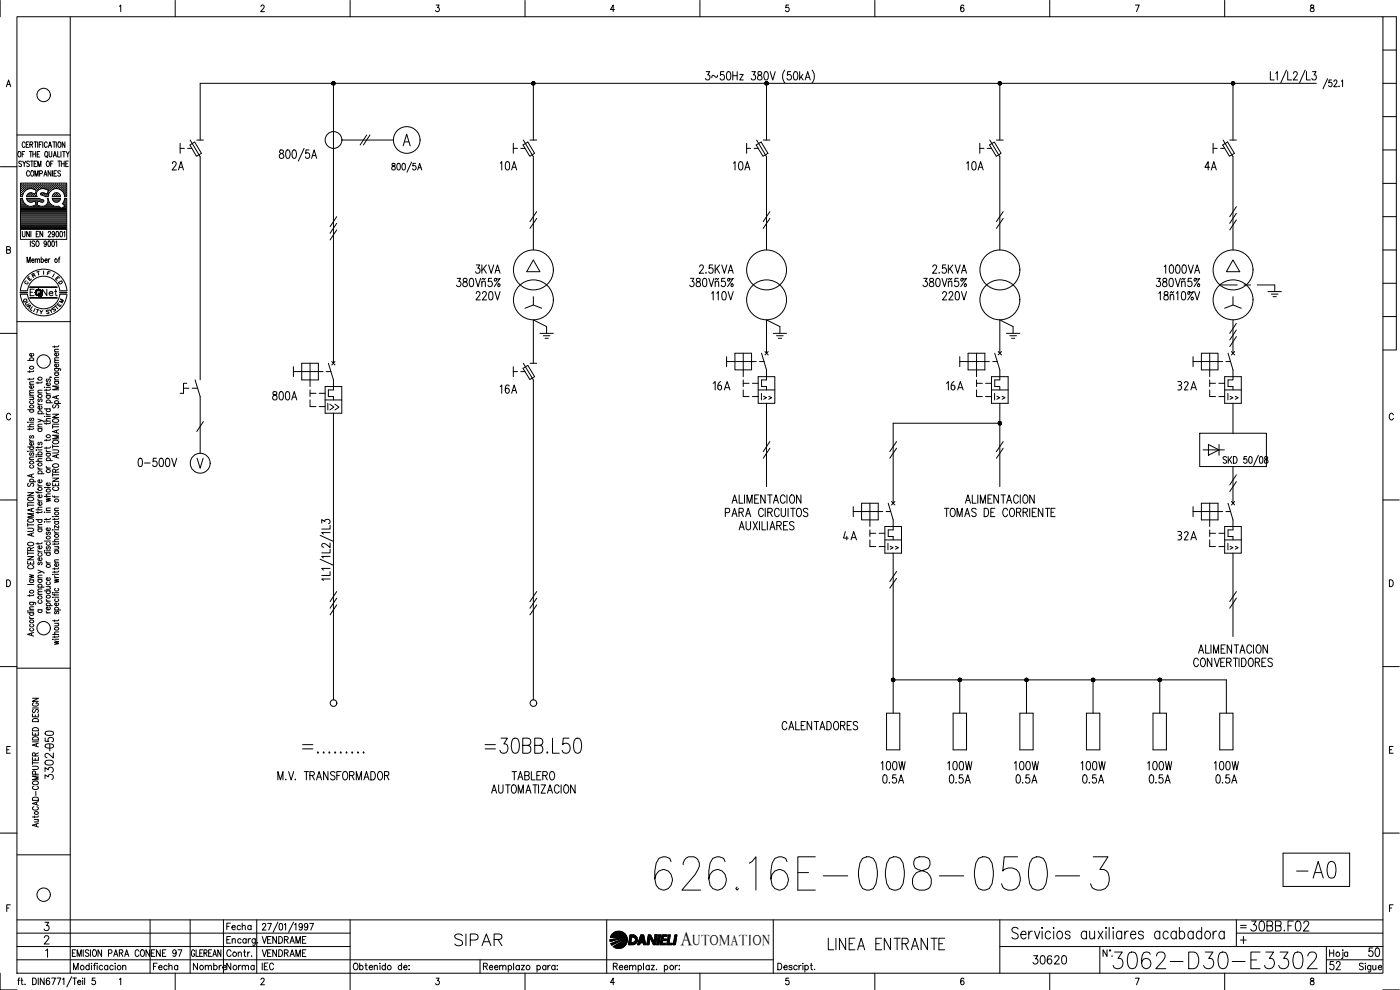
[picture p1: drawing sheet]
<svg xmlns="http://www.w3.org/2000/svg" width="420mm" height="297mm" viewBox="0 0 420 297" stroke-linecap="round" stroke-linejoin="round" font-family="sans-serif">
<defs><g id="words">
<text font-size="15.4" x="195.4" y="268.5">626.16E-008-050-3</text>
<g font-size="8.8">
<text x="388.1" y="264.6">-A0</text>
<text x="332.7" y="291.7">3062-D30-E3302</text>
</g>
<text font-size="8.4" x="144.3" y="227.2">=30BB.L50</text>
<g font-size="7.1">
<text x="135.1" y="285">SIPAR</text>
<text x="247.3" y="286.1">LINEA ENTRANTE</text>
</g>
<g font-size="6.2">
<text x="141.5" y="91.4">220V</text>
<text x="281.5" y="91.4">220V</text>
<text x="212.7" y="118.5">16A</text>
<text x="282.9" y="118.5">16A</text>
<text x="352.1" y="118.2">32A</text>
<text x="352.1" y="163.3">32A</text>
<text x="374.3" y="280.5">30BB.F02</text>
</g>
<text font-size="5.9" x="204.2" y="283.5">A</text>
<g font-size="5.7">
<text x="50.4" y="52.2">2A</text>
<text x="148.9" y="52.2">10A</text>
<text x="218.7" y="52.2">10A</text>
<text x="288.9" y="52.2">10A</text>
<text x="360.5" y="52.2">4A</text>
<text x="141.5" y="83.3">3KVA</text>
<text x="348.2" y="83.3">1000VA</text>
<text x="135.8" y="87.1">380Vñ5%</text>
<text x="205.7" y="87.1">380Vñ5%</text>
<text x="275.9" y="87.1">380Vñ5%</text>
<text x="345.7" y="87.1">380Vñ5%</text>
<text x="148.9" y="119.2">16A</text>
<text x="80.4" y="121.4">800A</text>
<text x="40.2" y="141.1">0-500V</text>
<text x="251.9" y="163.3">4A</text>
<text x="16.9" y="225.8" transform="rotate(-90 16.9 225.8)">050</text>
<text x="263.2" y="232.1">100W</text>
<text x="283.3" y="232.1">100W</text>
<text x="303" y="232.1">100W</text>
<text x="323.1" y="232.1">100W</text>
<text x="343.3" y="232.1">100W</text>
<text x="363.4" y="232.1">100W</text>
<text x="16.9" y="234.9" transform="rotate(-90 16.9 234.9)">3302-</text>
<text x="152.4" y="235.3">TABLERO</text>
<text x="308.7" y="290.3">30620</text>
<text x="397.9" y="292.1">52</text>
<text x="409.6" y="288.2">50</text>
</g>
<g font-size="4.9">
<text x="11.6" y="90">Net</text>
<text x="97" y="124.2">I&gt;&gt;</text>
<text x="265.3" y="166.2">I&gt;&gt;</text>
<text x="367.2" y="166.2">I&gt;&gt;</text>
<text x="66.7" y="280.1">Fecha</text>
<text x="44.8" y="292.1">Fecha</text>
<text x="56.8" y="292.1">Nombre</text>
<text x="66.7" y="292.1">Norma</text>
<text x="77.6" y="292.1">IEC</text>
</g>
<text font-size="4.4" x="207.9" y="283.5">UTOMATION</text>
<g font-size="4">
<text x="7.1" y="85.4">E</text>
<text x="8.5" y="84.3">R</text>
<text x="15.5" y="85.4">E</text>
<text x="16.2" y="86.4">D</text>
<text x="5.6" y="92.1">Q</text>
<text x="6.3" y="92.8">U</text>
<text x="7.1" y="93.8">A</text>
<text x="14.5" y="94.5">S</text>
<text x="15.2" y="93.8">T</text>
<text x="16.6" y="92.1">M</text>
</g>
<text font-size="3.5" x="371.1" y="279.8">=</text>
</g></defs>
<!-- layer: DCA_A3E2|CART -->
<g fill="none" stroke="#000" stroke-width=".3">
<path d="M0 .1v4.9M5.1 5h409.9v287h-409.9zM21.1 5v287M35.8 1.9l.4-.4v2M52.6 .1v4.9M78.3 2l.2-.4 .5-.1 .3 .6-1.1 1.4h1.2M105.1 .1v4.9M130.9 1.5h.9l-.5 .8a.61 .61 0 0 1 .5 .9 .61 .61 0 0 1-1.1-.1M157.6 .1v4.9M184.4 2.9h-1.2l.8-1.4v2M210.1 .1v4.9M236.7 1.5h-.8l-.1 .9a.61 .61 0 0 1 .9 0 .61 .61 0 0 1-.1 .9 .61 .61 0 0 1-.8-.2"/>
<path d="M262.6 .1v4.9M289.3 1.8l-.5-.3a1.15 1.15 0 0 0 0 2 .57 .57 0 0 0 .5-.8 .57 .57 0 0 0-.9-.1l-.1 .3M315 .1v4.9M340.7 1.5h1.2l-.8 2M367.5 .1v4.9M393.4 1.6v.6a.72 .72 0 0 1 .9 .4 .72 .72 0 0 1-.3 .9 .64 .64 0 0 1-.8-.7 .64 .64 0 0 1 .8-.5l.3-.3-.1-.4zM415 5h4.1v100h-4.1M415 15h4.1M1.9 26l.7-2 .6 2M2.2 25.3h.8M415 35h4.1M415 25h4.1"/>
<path d="M0 50h5.1M5.1 40.5h16M5.6 45.5h.1a.88 .88 0 0 1 .6 .8 .88 .88 0 0 1-.6 .8 1.09 1.09 0 0 1-.1-1.6zM6.2 56.8h.1M6.2 56.2h.1M6.2 55.6h.1M6.2 57.5h.1M6.2 58.1h.1M6.2 58.7h.1M6.2 59.7h.4M6.4 57.1h.2M6.4 56.5h.2"/>
<path d="M6.4 55.9h.2M6.4 55.2h.2M6.4 57.8h.2M6.4 58.4h.2M6.5 48.6l-.3-.3-.6 .3 .2 .4 .6 .3 .1 .5-.3 .2-.6-.2M6.5 55.1v.2M6.5 55.8v.2M6.5 56.4v.2M6.5 57.1v.1M6.5 57.7v.2M6.5 58.3v.2M6.6 46.3h.5"/>
<path d="M6.7 59.5h-.6v9.3h13.9v-9.3h-.6M6.7 56.8h.2M6.7 56.2h.2M6.7 55.6h.2M6.7 57.5h.2M6.7 58.1h.2M6.7 59.5l.4 1.2 1.2 1M6.8 48.3l.5 .8 .4-.8M6.8 55.5v.2M6.8 56.1v.2M6.8 56.8v.1M6.8 57.4v.2"/>
<path d="M6.8 58v.2M7 57.1h.2M7 56.5h.2M7 55.9h.2M7 55.2h.2M7.1 55.1v.2M7.1 55.8v.2M7.1 56.4v.2M7.1 57.1v.1M7.3 49.1v.9M7.4 56.8h.1M7.4 56.2h.1"/>
<path d="M7.4 55.6h.1M7.4 45.5h-.8v1.6M7.5 55.5v.2M7.5 56.1v.2M7.5 56.8v.1M7.5 43a.47 .47 0 0 0-.6-.4 .47 .47 0 0 0-.3 .6v.4a.47 .47 0 0 0 .3 .6 .47 .47 0 0 0 .6-.4M7.7 56.5h.1M7.7 55.9h.1M7.7 55.2h.1M7.7 55.1v.2M7.7 55.8v.2M7.7 56.4v.2"/>
<path d="M7.9 43.4h.4M8 59.5h3.7M8 59.5l.2 .7 .6 .4M8 56.8h.1M8 56.2h.2M8 55.6h.2M8.1 55.5v.2M8.1 56.1v.2M8.1 56.8h.1M8.1 59.7h3.7M8.1 58.7h.1M8.3 56.5h.2"/>
<path d="M8.3 55.9h.2M8.3 55.2h.2M8.3 58.4h.2M8.4 55.1v.2M8.4 55.8v.2M8.4 56.4v.2M8.4 58.3v.2M8.6 42.6h-.7v1.6h.7M8.6 56.2h.2M8.6 55.6h.2M8.6 58.7h.2M8.7 58.1h.1"/>
<path d="M8.7 55.5v.2M8.7 56.1v.2M8.7 58.1v.1M8.7 58.7v.1M8.8 48.6a.41 .41 0 0 0-.6-.2 .41 .41 0 0 0 0 .7l.6 .2v.5l-.3 .2-.5-.2M8.8 45.5h.9M8.8 51.6a.46 .46 0 0 0-.5-.4 .46 .46 0 0 0-.3 .6l.3 1.1 .5-.4M8.9 56.5h.2M8.9 55.9h.2M8.9 55.2h.2M8.9 58.4h.2M9 43.4l.7-.1 .1-.6-.8-.1v1.6"/>
<path d="M9 55.1v.2M9 55.8v.2M9 56.4v.1M9 58.3v.2M9.2 48.3h.8M9.2 45.5v1.6M9.3 56.2h.1M9.3 55.6h.1M9.3 58.1h.1M9.3 58.7h.1M9.4 55.5v.2M9.4 56.1v.2"/>
<path d="M9.4 58v.2M9.4 58.7v.1M9.4 43.4l.4 .8M9.4 51.3l.2-.1a.86 .86 0 0 1 .6 .8 .86 .86 0 0 1-.6 .9 1.09 1.09 0 0 1-.2-1.6zM9.6 57.9l.9 .3 .4-1.1-1-.3a2.46 2.46 0 0 0-3.2 2.2h-.6v-4.1h13.9v4.1h-.6M9.6 48.3v1.7M9.6 56.5h.1M9.6 55.9h.1M9.6 55.2h.1M9.6 58.4h.1M9.7 55.1v.2M9.7 55.8v.2"/>
<path d="M9.7 56.4v.2M9.7 58.3v.2M9.9 46.3h.8M9.9 45.5v1.6M9.9 56.2h.2M9.9 55.6h.2M9.9 58.7h.2M10 55.5v.2M10 56.1v.2M10 58.2h.1M10 58.7v.1M10.2 56.5h.2"/>
<path d="M10.2 55.9h.2M10.2 55.2h.2M10.2 58.4h.2M10.2 42.6h.8M10.2 49.1h.5M10.3 55.1v.2M10.3 55.8v.2M10.3 56.4v.2M10.3 58.3v.2M10.5 52.9v-1.7l.5 1.7 .4-1.7v1.7M10.5 56.8h.2M10.5 56.2h.2"/>
<path d="M10.5 55.6h.2M10.5 58.7h.2M10.6 42.6v1.6M10.6 55.5v.2M10.6 56.1v.2M10.6 56.8h.1M10.6 58.7v.1M10.7 58.1h.1M10.7 45.5v1.6M10.8 56.5h.2M10.8 55.9h.2M10.8 55.2h.2"/>
<path d="M10.9 55.1v.2M10.9 55.8v.2M10.9 56.4v.2M11 57.1h.1M11 48.3h-.8v1.7h.8M11.2 46.3h.4M11.2 56.8h.1M11.2 56.2h.1M11.2 55.6h.1M11.3 55.5v.2M11.3 56.1v.2M11.3 56.8v.1"/>
<path d="M11.3 42.6v1.6M11.3 50v-1.7l.5 1.7 .5-1.7v1.7M11.5 56.5h.1M11.5 55.9h.1M11.5 55.2h.1M11.6 55.1v.2M11.6 55.8v.2M11.6 56.4v.2M11.7 59.5l.2 .1M11.8 43.4h.4M11.8 56.2h.2M11.8 55.6h.2"/>
<path d="M11.9 59.6l1.2 .4v.5l-.3 .1M11.9 52.1l.7-.1v-.7l-.7-.1v1.7M11.9 55.5v.2M11.9 56.1v.2M11.9 45.5h-.7v1.6h.7M12.1 56.5h.2M12.1 55.9h.2M12.1 55.2h.2M12.2 55.1v.2M12.2 55.8v.2M12.2 56.4v.2M12.4 56.2h.2"/>
<path d="M12.4 55.6h.2M12.4 58.1h.2M12.5 42.6h-.7v1.6M12.5 55.5v.2M12.5 56.1v.2M12.5 58v.2M12.7 56.5h.2M12.7 55.9h.2M12.7 55.2h.2M12.7 58.4h.2M12.8 42.6v1.6M12.8 55.1v.2"/>
<path d="M12.8 55.8v.2M12.8 56.4v.1M12.8 58.3v.2M12.8 56.6l1.7 .5-.4 1.1-.9-.3M12.8 56.6a1.68 1.68 0 0 0-1.7 2.4h-3.1l.6-1 1-.1M13.1 56.2h.2M13.1 55.6h.2M13.1 58.1h.2M13.2 52.9l.4-1.7 .5 1.7M13.2 55.5v.2M13.2 56.1v.2M13.2 58v.2"/>
<path d="M13.2 57.9l-.4-.1a.42 .42 0 0 0-.5 .1 .42 .42 0 0 0 0 .5l1 .4M13.3 58.8l1.1 .2M13.3 52.3h.6M13.4 56.5h.1M13.4 55.9h.1M13.4 55.2h.1M13.4 58.4h.1M13.5 55.1v.2M13.5 55.8v.2M13.5 56.4v.2M13.5 58.3v.2M13.6 45.5h.2a.86 .86 0 0 1 .6 .8 .86 .86 0 0 1-.6 .8 1.2 1.2 0 0 1-.2-1.6z"/>
<path d="M13.7 56.2h.2M13.7 55.6h.2M13.7 58.7h.2M13.8 55.5v.2M13.8 56.1v.2M13.8 58.7v.1M13.9 46.8l.4 .5M14 56.5h.2M14 55.9h.2M14 55.2h.2M14 58.4h.2M14.1 55.1v.2"/>
<path d="M14.1 55.8v.2M14.1 56.4v.2M14.1 58.3v.2M14.1 48.4l.1-.1a.86 .86 0 0 1 .6 .9 .86 .86 0 0 1-.6 .8 1.14 1.14 0 0 1-.1-1.6zM14.2 43a.47 .47 0 0 0-.6-.4 .47 .47 0 0 0-.3 .6v.4a.47 .47 0 0 0 .3 .6 .47 .47 0 0 0 .6-.4M14.2 59.5h.2M14.2 59.5a1.7 1.7 0 0 1-.3 2 1.7 1.7 0 0 1-2 .3M14.4 58.7h.1M14.4 56.8h.1M14.4 56.2h.1M14.4 55.6h.1M14.4 58.1h.1"/>
<path d="M14.4 55.5v.2M14.4 56.1v.2M14.4 56.8v.1M14.4 58v.2M14.4 59.5l.4 1.2 1.2 1M14.5 57.5h.1M14.5 44.2l.5-1.6 .5 1.6M14.6 57.1h.2M14.6 56.5h.2M14.6 55.9h.2M14.6 55.2h.2M14.6 57.8h.1"/>
<path d="M14.7 45.5l.1 1.4 .3 .2 .4-.2v-1.4M14.7 43.7h.6M14.7 55.1v.2M14.7 55.8v.2M14.7 56.4v.2M14.7 57.1v.1M14.7 57.7h.1M15 56.8h.2M15 56.2h.2M15 55.6h.2M15.1 55.5v.2M15.1 56.1v.2"/>
<path d="M15.1 56.8v.1M15.2 49.1h.5M15.3 51.2v1.7l-.9-1.7v1.7M15.3 56.5h.2M15.3 55.9h.2M15.3 55.2h.2M15.4 55.1v.2M15.4 55.8v.2M15.4 56.4v.2M15.6 56.2h.2M15.6 55.6h.2M15.7 59.5h2.5"/>
<path d="M15.7 59.5l.2 .7 .6 .4M15.7 56.8h-.1M15.7 55.5v.2M15.7 56.1v.2M15.7 51.2v1.7M15.8 59.7h2.2M15.8 42.6h.8M15.9 56.5h.2M15.9 55.9h.2M15.9 55.2h.2M16 48.3h-.8v1.7M16 47.1l.5-1.6 .4 1.6"/>
<path d="M16 55.1v.2M16 55.8v.2M16 56.4v.2M16.1 58.4l-.1 .1M16.2 46.6h.6M16.2 52h.5M16.3 42.6v1.6M16.3 56.2h.1M16.3 55.6h.1M16.3 58.7h.1M16.3 55.5v.2M16.3 56.1v.2"/>
<path d="M16.3 58.7v.1M16.4 58.1l-.1 .1M16.4 57.9l1.1 .1 .7 1h-2.5l.2-.6 .6-.5M16.6 56.5h.1M16.6 55.9h.1M16.6 55.2h.1M16.6 58.4h.1M16.6 55.1v.2M16.6 55.8v.2M16.6 56.4v.1M16.6 58.3v.2M16.9 42.6v1.6"/>
<path d="M16.9 56.2h.2M16.9 55.6h.2M16.9 58.1h.2M16.9 58.7h.2M17 51.2h-.8v1.7h.8M17 55.5v.2M17 56.1v.2M17 58v.2M17 58.7v.1M17.2 56.5h.2M17.2 55.9h.2M17.2 55.2h.2"/>
<path d="M17.2 58.4h.2M17.3 55.1v.2M17.3 55.8v.2M17.3 56.4v.1M17.3 58.3v.2M17.3 45.5v1.6h.7M17.4 48.3h.8M17.5 56.2h.2M17.5 55.6h.2M17.5 58.7h.2M17.6 55.5v.2M17.6 56.1v.2"/>
<path d="M17.6 58.7v.1M17.7 42.6a.86 .86 0 0 1 .6 .8 .86 .86 0 0 1-.6 .8 1.14 1.14 0 0 1 0-1.6zM17.8 48.3v1.7M17.8 56.5h.2M17.8 55.9h.2M17.8 55.2h.2M17.9 55.1v.2M17.9 55.8v.2M17.9 56.4v.2M18.2 51.5l-.3-.3-.6 .3 .1 .3 .7 .4 .1 .4-.3 .3-.6-.3M18.2 56.8h.1M18.2 56.2h.1"/>
<path d="M18.2 55.6h.1M18.2 59.5l-.3 .7-.5 .4M18.2 55.5v.2M18.2 56.1v.2M18.2 56.8v.1M18.3 45.5v1.6M18.4 49.1h.9M18.4 48.3v1.7M18.5 56.5h.1M18.5 55.9h.1M18.5 55.2h.1M18.5 55.1v.2"/>
<path d="M18.5 55.8v.2M18.5 56.4v.2M18.5 57.1h.1M18.6 57.1h.1M18.8 45.5h.8M18.8 56.8h.2M18.8 56.2h.2M18.8 55.6h.2M18.9 57.4l.1 .1M18.9 55.5v.2M18.9 56.1v.2M18.9 56.8v.1"/>
<path d="M19.1 57.1h.2M19.1 56.5h.2M19.1 55.9h.2M19.1 55.2h.2M19.1 57.8h.2M19.2 45.5v1.6M19.2 55.1v.2M19.2 55.8v.2M19.2 56.4v.2M19.2 57.1v.1M19.2 57.7v.2M19.2 58.2l.2 .8"/>
<path d="M19.2 58.2a2.47 2.47 0 0 0-2.7-1.6 2.47 2.47 0 0 0-2.1 2.4M19.3 48.3v1.7M19.4 59.5l-.2 .7M19.4 56.8h.2M19.4 56.2h.2M19.4 55.6h.2M19.4 57.5h.2M19.4 58.1h.2M19.5 42.6v1.6l-.8-1.6v1.6M19.5 58.7h.1M19.5 59.7h.4M19.5 55.5v.2"/>
<path d="M19.5 56.1v.2M19.5 56.8v.1M19.5 57.4v.2M19.5 58v.2M19.5 58.7v.1M19.7 49.1h.5M19.7 57.1h.2M19.7 56.5h.2M19.7 55.9h.2M19.7 55.2h.2M19.7 57.8h.2M19.7 58.4h.2"/>
<path d="M19.8 55.1v.2M19.8 55.8v.2M19.8 56.4v.2M19.8 57.1v.1M19.8 57.7v.2M19.8 58.3v.2M19.9 45.5l.4 .8 .5-.8M20.3 46.3v.8M20.5 48.3h-.8v1.7h.8M415 55h4.1M415 45h4.1M2 75l1-.1v-.7l-1-.2v2l1-.2v-.7l-.3-.1"/>
<path d="M6.1 68.8v3h13.9v-3M6.2 64.5h13.7M6.2 64.1h13.7M6.2 63.8h13.7M6.2 63.5h13.7M6.2 63.2h13.7M6.2 62.9h13.7M6.2 62.6h12.1M6.2 62.2h11.7M6.2 61.9h2.3M6.2 61.6h1.6M6.2 61.3h1.3"/>
<path d="M6.2 60.9h1M6.2 60.6h.7M6.2 60.3h.6M6.2 60h.5M6.2 64.8h13.7M6.2 65.1h13.7M6.2 65.4h13.7M6.2 65.7h13.7M6.2 66h13.7M6.2 66.4h13.7M6.2 66.7h13.7M6.2 67h13.7"/>
<path d="M6.2 67.3h13.7M6.2 67.6h13.7M6.2 67.9h13.7M6.2 68.3h13.7M6.2 68.6h13.7M6.7 69.4v1.2l.4 .5 .3-.1 .1-.4v-1.2M8.1 78.8v-1.7l.5 1.7 .5-1.7v1.7M8.3 60h4.4M8.5 60.3h1.7M8.8 60.6l.6 .1 1.1-.4 .3 1.2-1.3 .4-1.2-.2M8.8 69.4v1.7l-.8-1.7v1.7M9.1 72.3v1.6"/>
<path d="M9.3 69.4v1.7M9.5 78.1h.7l-.1-.3a.48 .48 0 0 0-.6 .4 .48 .48 0 0 0 .6 .5l.1-.2M9.9 61.9h2.1M10.4 72.5l-.5-.2-.3 .2 .1 .3a.74 .74 0 0 1 .6 1.1l-.7-.2M10.6 78l.3-.3 .3 .1v1M10.6 77.7v1.1M10.6 60.3h.7M10.7 60.6h.5M10.8 61.6h.3M10.8 60.9h.3M10.8 61.3h.2M10.9 70.2h.4"/>
<path d="M11 72.4l.1-.1a.82 .82 0 0 1 .7 .9 .82 .82 0 0 1-.8 .7l-.2-.6zM11.2 78l.3-.3 .3 .1 .1 1M11.6 69.4h-.7v1.7h.7M11.7 60.3h1.3M12.4 77.9l.1-.1a.48 .48 0 0 1 .6 .4 .48 .48 0 0 1-.6 .5l-.1-.2M12.4 77.1v1.7M12.8 60.7l-1.4-.4-.3 1.2 .8 .3M12.8 69.4v1.7l-.8-1.7v1.7M13.3 61.9h2.9M13.5 78.1h.7l-.1-.3a.48 .48 0 0 0-.6 .4 .48 .48 0 0 0 .6 .5l.1-.2M13.9 61.6h1.6M13.9 72.8l-.1 .5a.46 .46 0 0 1-.6-.5 .46 .46 0 0 1 .6-.4l.1 1.2-.3 .3-.3-.2"/>
<path d="M14.2 61.3h.9M14.4 60.9h.5M14.4 60.6h.2M14.5 69.8a.38 .38 0 0 1 .5-.4 .38 .38 0 0 1 .1 .6l-.7 1.1h.8M14.5 60.3h.1M14.5 72.4a.81 .81 0 0 1 .8 .6 .81 .81 0 0 1-.5 .9h-.3l-.1-.6zM14.5 77.7v1.1M15 77.7l-.5 .4M15.7 72.4l.2-.1a.96 .96 0 0 1 0 1.6l-.4-.6zM15.9 60h2M16 61.7l.6 .2a1.45 1.45 0 0 1 1.7 .6M16.2 60.3h1.4"/>
<path d="M16.3 70l-.1 .4a.46 .46 0 0 1-.6-.5 .46 .46 0 0 1 .6-.4l.1 1.3-.3 .3-.3-.2M16.4 60.6h1M16.7 72.6l.3-.3v1.6M16.9 69.5l.2-.1a.96 .96 0 0 1 0 1.7l-.2-.1-.1-.6zM17.5 77.7h.4M18 77.1l-.3 .3v1.4M18.1 69.5a.81 .81 0 0 1 .8 .7 .81 .81 0 0 1-.5 .9l-.4-.3zM18.5 62.6h1.4M18.7 61.1l.8 .7M19 60.9h.9M19 62.2h.9M19 61.3h.9"/>
<path d="M19.1 69.8l.3-.4v1.7M19.2 60.6h.7M19.2 60.3l-.5 .8M19.3 60.3h.6M19.3 61.6h.6M19.4 61.9l-1 .6M19.4 60h.5M19.6 61.9h.3M415 75h4.1M415 65h4.1M5.1 96.5h16M6.1 87.2h2.1"/>
<path d="M6.1 87.2a7 7 0 0 1 7-6.4 7 7 0 0 1 7 6.4M6.1 88.3a7 7 0 0 0 7 6.5 7 7 0 0 0 7-6.5M8.2 87.2a4.9 4.9 0 0 1 4.9-4.3 4.9 4.9 0 0 1 4.9 4.3M8.2 88.3a4.9 4.9 0 0 0 4.9 4.4 4.9 4.9 0 0 0 4.9-4.4M9 86.1h8.1v.2h-8.1M9 89.3h8.1v.1h-8.1zM9.1 86.2h8M9.1 89.4h8M10.2 86.8h-1.1v1.9M11 92.8l.7 .2M12 93.1l.4 .6 .4-.5M12.4 93.7l-.1 .5"/>
<path d="M13.1 81.3v1M415 95h4.1M415 85h4.1M0 100h5.1M8.3 108.1h1.8M8.9 111.2v.5M8.9 113.5v.5M8.9 119.2h1.2M8.9 118.6h1.2M8.9 115.3h1.2M9 110.1a.53 .53 0 0 1 .8-.2 .53 .53 0 0 1 0 .8h-.7l-.2-.3zM9.1 108.1l-.1-.1a.55 .55 0 0 1 .5-.7 .55 .55 0 0 1 .5 .7l-.2 .1"/>
<path d="M9.7 119.2l.4 .3-.1 .3-1.1 .1M9.8 115.7l.2 .2a.53 .53 0 0 1-.5 .6 .53 .53 0 0 1-.4-.7l.3-.1v.8M9.8 106l.2 .2a.54 .54 0 0 1-.5 .7 .54 .54 0 0 1-.4-.8l.3-.1v.9M10.1 117.8l-1.1 .1-.1 .3 .3 .4M10.1 117.1l-1.1 .1-.1 .3 .3 .3M10.1 114.5l-1.1 .1-.1 .4 .3 .3M10.1 113.4l-.1 .3-1.7 .1M10.1 111.2l-.4 .3h-1.4M11.4 114.6v.5M11.4 117.9h1.2M11.6 119.7l-.2 .3 .1 .4h.3l.3-.6 .3-.1 .2 .3-.2 .5M12.6 117.1l-1.1 .1-.1 .3 .3 .4"/>
<path d="M12.6 114.5l-.1 .3-1.7 .1M13.3 116.2h.2zM13.9 117.6l.1 .4 .4 .2M13.9 116.8v.5M13.9 118.7h1.2M13.9 118.2h1.2M13.9 116.2h1.2M14.1 118.7l-.1 .1a.53 .53 0 0 0 .5 .7 .53 .53 0 0 0 .4-.8M14.1 113.7l-.2 .3 .1 .4h.3l.3-.6 .3-.1 .2 .3-.2 .5M14.9 114.9l.1 .1a.54 .54 0 0 1-.5 .7 .54 .54 0 0 1-.4-.7l.3-.1v.8M15 113.1l.5 .2M15.1 116.7l-.3 .4h-1.5"/>
<path d="M16.4 110.6h1.6l.1 .6M16.4 103.8v.5M16.4 114.5h1.2M16.4 114h1.2M16.4 111.9h1.2M16.4 108.8h1.2M16.4 105.6h1.2M16.6 114.5l-.1 .1a.56 .56 0 0 0 .5 .7 .56 .56 0 0 0 .5-.7l-.1-.1M16.6 111.9l-.1 .1a.55 .55 0 0 0 .5 .7 .55 .55 0 0 0 .5-.7l-.1-.1M16.6 110.6l-.1 .1a.55 .55 0 0 0 .5 .7 .55 .55 0 0 0 .5-.7l-.1-.1M17 118.9v.6M17.4 109.2l.1 .2a.54 .54 0 0 1-.5 .7 .54 .54 0 0 1-.4-.8l.3-.1v.9"/>
<path d="M17.4 105.9l.1 .2a.53 .53 0 0 1-.5 .7 .53 .53 0 0 1-.4-.8l.3-.1v.9M17.6 118.6l-1.8 .6 1.8 .5M17.6 115.9h-1.8l1.8 .5-1.8 .6h1.8M17.6 113.2l-1.1 .1-.1 .4 .3 .3M17.6 108.1h-1.1l-.1 .4 .3 .3M17.6 107.3l-1.1 .1-.1 .4 .3 .3M17.6 104.8h-1.1l-.1 .4 .3 .4M17.6 103.7l-.3 .3h-1.5M3.2 124.5a.63 .63 0 0 0-.8-.5 .63 .63 0 0 0-.5 .7v.6a.63 .63 0 0 0 .5 .7 .63 .63 0 0 0 .8-.5M8.3 135.4h.2zM8.3 126.7h.2zM8.3 128h1.8"/>
<path d="M8.3 134.1h1.8M8.3 122.9h1.8M8.9 131.8l.1 .4 .4 .2M8.9 128.5v.5M8.9 137.9h1.2M8.9 135.4h1.2M8.9 132.4h1.2M8.9 126.7h1.2M9 138.5a.59 .59 0 0 1 .7-.2 .59 .59 0 0 1 .3 .7 .58 .58 0 0 1-.7 .2 .58 .58 0 0 1-.3-.7zM9 121.7a.54 .54 0 0 1 .8-.1 .54 .54 0 0 1 0 .8h-.7l-.2-.3zM9.1 139.6a.57 .57 0 0 0 .3 1 .57 .57 0 0 0 .7-.7l-.3-.3M9.1 135.9l-.2 .2 .2 .5 .5-.7h.4l.1 .4-.3 .3"/>
<path d="M9.1 134.1l-.1 .1a.55 .55 0 0 0 .5 .7 .55 .55 0 0 0 .5-.7l-.2-.1M9.1 130.7l-.2 .3 .2 .5 .5-.7h.4l.1 .4-.3 .3M9.1 125.5l-.2 .2 .2 .5 .5-.7h.4l.1 .4-.3 .3M9.1 122.9l-.1 .1a.55 .55 0 0 0 .5 .7 .55 .55 0 0 0 .5-.7l-.2-.1M9.1 120.3l-.1 .1a.55 .55 0 0 0 .5 .7 .55 .55 0 0 0 .5-.7l-.2-.1M9.8 132.8l.2 .1a.53 .53 0 0 1-.5 .7 .53 .53 0 0 1-.4-.8h.3v.8M10.1 137.1l-1.1 .1-.1 .4 .3 .3M10.1 128.5l-.4 .3h-1.4M10.1 127.3l-1.1 .1-.1 .3 .3 .3M10.8 137h.2zM10.8 135h.2zM10.8 138.4h1.8"/>
<path d="M10.8 136.5h1.8M11.4 125.8l1.2 .4-1.2 .4M11.4 120.9l.1 .3 .4 .2M11.4 134v.5M11.4 137h1.2M11.4 135h1.2M11.4 128.6h1.2M11.4 128.1h1.2M11.4 124.1h1.8M11.4 121.4h1.2M11.6 136.5l-.1-.2a.53 .53 0 0 1 .6-.7 .53 .53 0 0 1 .3 .9M11.6 132.7l-.2 .3 .1 .4h.3l.3-.7h.3l.2 .3-.2 .5"/>
<path d="M11.6 128.6l-.1 .1a.54 .54 0 0 0 .5 .8 .54 .54 0 0 0 .4-.9M11.6 124.1l-.1-.1a.54 .54 0 0 1 .5-.7 .54 .54 0 0 1 .4 .8M12.4 121.9l.1 .1a.54 .54 0 0 1-.5 .8 .54 .54 0 0 1-.4-.9h.3v.9M12.6 137.6l-1.1 .1-.1 .4 .3 .3M12.6 133.9l-.4 .4h-1.4M12.6 127.3l-1.1 .1-.1 .3 .3 .4M12.6 126.2l.5 .2 .1 .3M13.3 125h.2zM13.3 126.4h1.8M13.3 122.7h1.8M13.9 139.9l.1 .3 .4 .2M13.9 135l.1 .3 .4 .2"/>
<path d="M13.9 123.9l.1 .3 .4 .2M13.9 126.8v.5M13.9 131.8v.5M13.9 134.1v.5M13.9 138.2h1.8M13.9 136h1.2M13.9 135.5h1.2M13.9 125h1.2M13.9 124.4h1.2M13.9 120.8h1.8M14.1 138.2l-.1-.1a.53 .53 0 0 1 .5-.7 .53 .53 0 0 1 .4 .8M14.1 136l-.1 .2a.53 .53 0 0 0 .5 .7 .53 .53 0 0 0 .4-.9"/>
<path d="M14.1 122.7a.54 .54 0 0 0 0 .8 .54 .54 0 0 0 .8 0l.2-.3-.2-.5M14.1 120.8l-.1-.1a.53 .53 0 0 1 .5-.7 .53 .53 0 0 1 .4 .8M15.1 134.1l-.3 .3h-1.5M15.1 131.8l-.3 .3h-1.5M15.1 126.8l-.3 .3h-1.5M15.1 125.6h-1.1l-.1 .4 .3 .4M15.8 135h1.6l.2 .4-.2 .5h-1.6M15.8 124.3h1.8l-1.8 1h1.8M15.8 128h1.8M15.8 127.6v.9M15.8 133.5v.9M15.8 133.9h1.8"/>
<path d="M15.8 127.3h1.8M15.9 139.4a.9 .9 0 0 1 1-.3 .9 .9 0 0 1 .6 .9 .9 .9 0 0 1-1 .3 .9 .9 0 0 1-.6-.9zM15.9 132.4a.9 .9 0 0 1 1-.4 .9 .9 0 0 1 .6 .9 .9 .9 0 0 1-1 .4 .9 .9 0 0 1-.6-.9zM15.9 125.9a.9 .9 0 0 1 1-.3 .9 .9 0 0 1 .6 .9 .9 .9 0 0 1-1 .3 .9 .9 0 0 1-.6-.9zM16 121.4l-.2 .4 .2 .6 .5-.1 .3-.7a.5 .5 0 0 1 .8 .1 .5 .5 0 0 1-.2 .7M16.4 121.1h1.8M16.6 121.1l-.1-.2a.55 .55 0 0 1 .5-.7 .55 .55 0 0 1 .5 .7l-.1 .2M17 129.1v.7M17 136.6v.6M17.6 136.3l-1.8 .6 1.8 .5M17.6 130.6h-1.8l1.8 .5-1.8 .6h1.8M17.6 128.9l-1.8 .6 1.8 .5"/>
<path d="M418.2 124.5a.63 .63 0 0 0-.8-.5 .63 .63 0 0 0-.5 .7v.6a.63 .63 0 0 0 .5 .7 .63 .63 0 0 0 .8-.5M0 150h5.1M8.3 158.5h1.3l.5 .4-.1 .3-.4 .3h-1.3M8.3 147.8h1.8l-1.8 .9h1.8M8.3 151.1v.9M8.3 157v.9M8.3 157.5h1.8M8.3 151.6h1.8M8.3 150.8h1.8M8.4 155.9a1.03 1.03 0 0 1 1.7 .4 1.01 1.01 0 0 1-1 .4 1.01 1.01 0 0 1-.8-.7zM8.4 149.4a1.06 1.06 0 0 1 1.7 .4 1.01 1.01 0 0 1-1 .5 1.01 1.01 0 0 1-.8-.7zM8.6 145l-.3 .3 .3 .7 .4-.2 .3-.7h.7l.1 .5-.3 .4"/>
<path d="M8.9 144.6h1.8M9.1 144.6l-.1-.2a.55 .55 0 0 1 .5-.7 .55 .55 0 0 1 .5 .7l-.2 .2M9.5 142.4v.7M9.5 152.7v.7M10.1 159.9l-1.8 .5 1.8 .5M10.1 154.1h-1.8l1.8 .5-1.8 .6h1.8M10.1 152.5l-1.8 .5 1.8 .6M10.1 142.2l-1.8 .5 1.8 .6M10.8 147.5l.1 .3h1.7M10.8 155.9h1.8M10.8 153h1.8M11.4 149.7l.1 .4 .4 .2"/>
<path d="M11.4 145.2l.1 .4 .4 .2M11.4 140.2l.1 .3 .4 .2M11.4 147.5v.5M11.4 153.5v.5M11.4 158.7h1.2M11.4 158.2h1.2M11.4 150.3h1.2M11.4 145.8h1.2M11.4 142.1h1.8M11.4 140.7h1.2M11.6 158.7a.54 .54 0 0 0 0 .8 .54 .54 0 0 0 .8 0l.2-.3-.2-.5M11.6 155.9l-.1 .2a.53 .53 0 0 0 .6 .7 .53 .53 0 0 0 .3-.9"/>
<path d="M11.6 142.1l-.1-.1a.54 .54 0 0 1 .5-.8 .54 .54 0 0 1 .4 .9M12.4 150.7l.1 .2a.54 .54 0 0 1-.5 .7 .54 .54 0 0 1-.4-.8l.3-.1v.9M12.4 148.5l.1 .1a.54 .54 0 0 1-.5 .8 .54 .54 0 0 1-.4-.9h.3v.8M12.4 144l.1 .1a.55 .55 0 0 1-.5 .8 .55 .55 0 0 1-.4-.9h.3v.9M12.6 157.4h-1.1l-.1 .4 .3 .4M12.6 153.4l-.1 .3-1.7 .1M12.6 152.2l-1.1 .1-.1 .3 .3 .4M13.3 156.6h.2zM13.3 153.7h.2zM13.3 149h1.8M13.3 146.3h1.8M13.9 149.4l1.2 .3-1.2 .3 1.2 .2-1.2 .3"/>
<path d="M13.9 156.6h1.2M13.9 155.6v.5M13.9 153.7h1.2M13.9 153.2h1.2M13.9 140.4h1.2M14.1 159.7l-.2 .2 .2 .5 .5-.7h.4l.1 .4-.2 .3M14.9 158.4l.1 .1a.54 .54 0 0 1-.5 .8 .54 .54 0 0 1-.4-.9h.3v.8M14.9 144.9l.1 .1a.54 .54 0 0 1-.5 .8 .54 .54 0 0 1-.4-.8l.3-.1v.8M15.1 155.5l-.3 .4h-1.5M15.1 152.4l-1.1 .1-.1 .4 .3 .3M15.1 148.2l-1.1 .1-.1 .3 .3 .4M15.8 158.9h.2z"/>
<path d="M15.8 155h.2zM15.8 148.7l.1 .3 1.7 .1M15.8 144.9v.8h1.8v-.8M15.8 143.5h1.8l-1.8 .9h1.8M15.8 142.4h1.8M15.8 142v.9M16.2 146.2a.52 .52 0 0 0-.4 .6 .52 .52 0 0 0 .7 .4l1-.3 .1-.4-.4-.3M16.4 159.4l.1 .3 .4 .2M16.4 153.2h1.2M16.4 148.8v.5M16.4 155.5v.5M16.4 159.9h1.2"/>
<path d="M16.4 158.9h1.2M16.4 156.5h1.2M16.4 155h1.2M16.6 156.5l-.1 .1a.53 .53 0 0 0 .5 .7 .53 .53 0 0 0 .4-.8M16.6 141.7v-.8l-.6-.1-.2 .9h1.8M16.6 145.2v.5M17.6 157.7v.8l-1.2-.8v.8M17.6 155.5l-.3 .3h-1.5M17.6 152.5h-1.1l-.1 .4 .3 .3M17.6 140.7l-1 .5M415 150h4.9M2 174a1.03 1.03 0 0 1 1.2 1 1.03 1.03 0 0 1-1.2 1z"/>
<path d="M8.3 168.3v.9h1.8v-.9M8.3 167h1.8l-1.8 1h1.8M8.3 175.4h1.8M8.3 166h1.8M8.3 165.5v.9M8.4 162.9a1.06 1.06 0 0 1 1.7 .5 1.01 1.01 0 0 1-1 .4 1.01 1.01 0 0 1-.8-.7zM8.7 169.7a.53 .53 0 0 0-.4 .6 .53 .53 0 0 0 .7 .4h.4a.53 .53 0 0 0 .7-.4 .53 .53 0 0 0-.4-.6M8.9 172.4l1.2 .3-1.2 .3 1.2 .2-1.2 .3M8.9 178.4v.5M8.9 174h1.2M9 177.3a.54 .54 0 0 1 .8-.2 .54 .54 0 0 1 0 .8h-.7l-.2-.3zM9.1 174l-.1 .1a.56 .56 0 0 0 .5 .7 .56 .56 0 0 0 .5-.7l-.2-.1"/>
<path d="M9.1 165.2v-.8h-.7l-.1 .8h1.8M9.1 168.7v.5M9.5 160v.8M10.1 178.4l-.4 .3h-1.4M10.1 164.2l-1 .5M11.4 171.1l1.2 .4-1.2 .4M11.4 165l.1 .4 .4 .2M11.4 178.3h1.2M11.4 176.2h1.8M11.4 173.9h1.2M11.4 173.4h1.2M11.4 165.6h1.2"/>
<path d="M11.4 162.8v.6M11.6 176.2l-.1-.2a.53 .53 0 0 1 .6-.7 .53 .53 0 0 1 .3 .9M11.6 173.9l-.1 .2a.53 .53 0 0 0 .6 .7 .53 .53 0 0 0 .3-.9M11.6 168.6l-.2 .3 .1 .5h.3l.3-.7 .3-.1 .2 .3-.2 .5M11.6 166l-.1 .2a.53 .53 0 0 0 .6 .7 .53 .53 0 0 0 .3-.9M12.4 167.3l.1 .2a.54 .54 0 0 1-.5 .7 .54 .54 0 0 1-.4-.8l.3-.1v.9M12.4 163.8l.1 .1a.54 .54 0 0 1-.5 .8 .54 .54 0 0 1-.4-.8l.3-.1v.9M12.6 177.5l-1.1 .1-.1 .4 .3 .3M12.6 176.7l-1.1 .1-.1 .4 .3 .3M12.6 172.6l-1.1 .1-.1 .3 .3 .4M12.6 171.5l.6 .3v.2M12.6 162.8l-.4 .3h-1.4"/>
<path d="M13.3 165.3h.2zM13.3 177.3h1.8M13.3 165.8h1.8M13.3 162.3h1.8M13.9 179.8l.1 .4 .4 .2M13.9 168.4l.1 .3 .4 .2M13.9 176h1.2M13.9 168.9h1.2M13.9 165.3h1.2M14.1 177.3a.54 .54 0 0 0 0 .8 .54 .54 0 0 0 .8 0l.2-.3-.2-.5M14.1 174.6a.54 .54 0 0 0 0 .8 .54 .54 0 0 0 .8 0l.2-.3-.2-.5M14.1 165.8l-.1 .2a.53 .53 0 0 0 .5 .7 .53 .53 0 0 0 .4-.9"/>
<path d="M14.1 164l-.2 .3 .2 .5 .5-.7h.4l.1 .4-.2 .3M14.1 162.8l-.1 .1a.53 .53 0 0 0 .5 .7 .53 .53 0 0 0 .4-.8M14.8 176l.3 .4-.1 .3-1.1 .1M14.9 173.3l.1 .2a.53 .53 0 0 1-.5 .7 .53 .53 0 0 1-.4-.8l.3-.1v.9M15.8 179.2h.2zM15.8 178.2l.3 .3h1.5M15.8 177.8h.2zM15.8 172.3h.2zM15.8 162.5h1.8M16.4 173.7l1.2 .3-1.2 .3 1.2 .2-1.2 .3M16.4 172.7l.1 .4 .4 .2M16.4 165.3h1.2"/>
<path d="M16.4 163v.5M16.4 170.4v.5M16.4 171.4v.5M16.4 178.2v.5M16.4 179.2h1.2M16.4 177.8h1.2M16.4 173.3h1.2M16.4 172.3h1.2M16.4 168.7h1.2M16.4 164h1.2M16.6 179.7l-.1 .1a.55 .55 0 0 0 .5 .7 .55 .55 0 0 0 .5-.7l-.1-.1M16.6 176.5a.53 .53 0 0 0 0 .8 .53 .53 0 0 0 .8 0l.2-.3-.2-.5"/>
<path d="M16.6 165.3l-.1 .1a.55 .55 0 0 0 .5 .7 .55 .55 0 0 0 .5-.7l-.1-.1M17.3 164l.3 .4-.1 .3-1.1 .1M17.4 169.1l.1 .1a.54 .54 0 0 1-.5 .8 .54 .54 0 0 1-.4-.8l.3-.1v.9M17.6 171.3l-.3 .3h-1.5M17.6 170.3l-.1 .3-1.7 .1M17.6 168h-1.1l-.1 .3 .3 .4M17.6 162.9l-.1 .3-1.7 .1M17.6 161.8h-1.1l-.1 .4 .3 .3M417 174a1.03 1.03 0 0 1 1.2 1 1.03 1.03 0 0 1-1.2 1zM8.3 183.3h.2zM8.3 183.8h1.8M8.9 185l.1 .4 .4 .2"/>
<path d="M8.9 180.7l1.6 .1 .1 .5M8.9 185.6h1.2M8.9 183.3h1.2M8.9 182.8h1.2M9 186.2a.53 .53 0 0 1 .8-.2 .53 .53 0 0 1 0 .8h-.7l-.2-.3zM9.1 188.5l-.1 .2a.55 .55 0 0 0 .5 .7 .55 .55 0 0 0 .5-.7l-.2-.2M9.1 187.3l-.1 .1a.55 .55 0 0 0 .5 .7 .55 .55 0 0 0 .5-.7l-.2-.1M9.1 183.8l-.1 .2a.55 .55 0 0 0 .5 .7 .55 .55 0 0 0 .5-.7l-.2-.2M9.1 180.7l-.1 .1a.55 .55 0 0 0 .5 .7 .55 .55 0 0 0 .5-.7l-.2-.1M9.5 190v.7M10.1 189.8l-1.8 .5 1.8 .6M10.1 182.1h-1.1l-.1 .4 .3 .3"/>
<path d="M11.4 183h1.2M11.6 183a.54 .54 0 0 0 0 .7 .54 .54 0 0 0 .8 .1l.2-.3-.2-.5M11.6 180.2l-.1 .1a.53 .53 0 0 0 .6 .7 .53 .53 0 0 0 .3-.8M13.9 183.3l.1 .4 .4 .2M13.9 183.9h1.2M13.9 181.7h1.8M13.9 180.4h1.2M14.1 181.7l-.1-.1a.56 .56 0 0 1 .5-.7 .56 .56 0 0 1 .5 .7l-.1 .1M14.9 182.1l.1 .2a.54 .54 0 0 1-.5 .7 .54 .54 0 0 1-.4-.8l.3-.1v.9M15.8 191.8h.2zM15.8 190.4h1.8M16.4 192.3l1.2 .3-1.2 .2 1.2 .3-1.2 .3"/>
<path d="M16.4 191.8h1.2M16.4 186v.5M16.4 190.8v.5M16.4 187h1.2M16.4 183h1.8M16.6 183.5l-.2 .2 .1 .4h.3l.3-.6h.3l.2 .2-.2 .5M16.6 183l-.1-.1a.53 .53 0 0 1 .5-.7 .53 .53 0 0 1 .4 .8M17.3 187l.3 .4-.1 .3-1.1 .1M17.4 180.9l.1 .1a.53 .53 0 0 1-.5 .7 .53 .53 0 0 1-.4-.7l.3-.1v.8M17.6 190.8l-.3 .3h-1.5M17.6 189.6l-1.1 .1-.1 .3 .3 .4M17.6 185.9l-.3 .4h-1.5"/>
<path d="M0 200h5.1M5.1 200.5h16M415 200h4.9M2 224.9h.7M3.1 224h-1.1v2h1.1M417 224.9h.7M418.1 224h-1.1v2h1.1M0 250h5.1M5.1 256.5h16M415 250h4.9M2 272.4h.7M3.1 271.5h-1.1v2"/>
<path d="M5.1 276h409.9M5.1 280h100M45 276v16M57.1 276v16M67.1 276v16M77 276v16M105.1 276v21M182.1 276v16M184.1 279.9h3.1M184.4 279.7h2.5M184.6 279.6h2.1M185 279.5h1.3"/>
<path d="M232.1 276v16M300.1 276v16M371.1 280h43.9M371.1 276v8M417 272.4h.7M418.1 271.5h-1.1v2M0 292v5h5.1M5.1 284h100M5.1 288h227M5.3 294.1h.6M6 293.4l-.4 .1-.1 .3v1.6M6.3 294.1h.6"/>
<path d="M6.5 293.4v1.6l.1 .3 .3 .1M7.5 295.3h.1M9.8 293.4a1 1 0 0 1 1.1 1 1 1 0 0 1-1.1 1zM11.5 293.4v2M13.3 293.4v2l-1.2-2v2M14.9 293.7l-.5-.3a1.11 1.11 0 0 0-.6 1.1 1.11 1.11 0 0 0 .7 .9 .57 .57 0 0 0 .4-.8 .57 .57 0 0 0-.9-.1l-.1 .3M15.5 293.4h1.1l-.8 2M17.1 293.4h1.1l-.8 2M18.8 293.8l.4-.4v2M21.5 293.1l-1.4 3M21.8 293.4h1.1M22.4 293.4v2"/>
<path d="M23.3 294.7h1v-.2a.53 .53 0 0 0-.7-.3 .53 .53 0 0 0-.3 .7l.4 .5 .6-.2M24.8 293.4v.3zM24.8 294.1v1.3M25.4 293.4v2M28.5 293.4h-.8l-.1 .9a.63 .63 0 0 1 1 0 .63 .63 0 0 1-.1 .9 .63 .63 0 0 1-.9-.2M35.8 293.9l.4-.4v2M52.6 292v5M78.3 293.9l.4-.4 .4 .1 .2 .3-.3 .6-.8 1h1.2M130.9 293.5h.9l-.5 .7a.6 .6 0 0 1 .5 1 .6 .6 0 0 1-1.1-.1M144.1 288v4M157.6 292v5M183 281.9l3.1-.4 .1 .2-3.1 .8"/>
<path d="M183 282.2h1.4M183 282h1.9M183.1 282.4h.3M183.1 282.3h.8M183.1 281.9v.6M183.2 281.2h4.7M183.2 281.9h2.2M183.2 281.1h4.9M183.3 281h4.7M183.3 283.1l.3 .5M183.3 280.8h4.7M183.4 283.2h.9"/>
<path d="M183.4 280.7h4.5M183.5 283.4h.5M183.5 280.5h4.3M183.6 283.5h.2M183.6 280.4h4.1M183.6 283h1.3M183.7 280.3h3.9M183.8 280.1h3.7M184 280h3.3M184 282.9h1.2M184.1 284h3.1M184.1 281.8h1.8"/>
<path d="M184.1 283.9h3.3M184.3 284.2h2.7M184.4 282.7h1M184.4 294.8h-1.2l.8-1.3v2M184.4 283.8h3.1M184.5 284.3h2.3M184.6 283.1h-1.3l3.2-1.2 .2 .2-3.1 1.5M184.7 283.7h3M184.7 282.6h1M184.8 284.5h1.7M184.9 283.5h2.8M185.1 282.4h.9"/>
<path d="M185.1 283.4h2.7M185.2 281.6h1M185.3 283.2h2.6M185.5 282.3h.8M185.6 283.1h2.4M185.8 282.2h.8M185.8 283h2.2M186 281.4h.8M186.1 282.9h2M186.2 282h.4M186.3 282.7h1.9M186.4 281.7l1.1-.2-1 .4z"/>
<path d="M186.4 281.8h.4M186.5 282.6h1.7M186.6 281.6h.6M186.8 282.4h1.4M186.8 282.2h1.5M186.9 282.3h1.4M186.9 282h1.4M187 281.4h.4M187.1 281.5h.2M187.2 281.9h1.1M187.5 281.8h.8M187.7 281.5h.5"/>
<path d="M187.8 281.6h.4M188.1 281.2l-2 .3-.2-.3h-2.7M188.2 281.2a2.6 2.6 0 0 0-2.5-1.8 2.6 2.6 0 0 0-2.5 1.8M188.2 281.3a2.61 2.61 0 0 1-1.1 2.9 2.61 2.61 0 0 1-3.1-.2l3-1.7-.2-.2 1.3-.7M188.6 283.4h1.8M188.6 283.1h2.2M188.6 283.2h2M188.7 282.9h2.4M188.7 283h2.2M188.7 282.7h.6M188.7 282.6h.6M188.8 282.4h.6"/>
<path d="M188.8 282.3h.6M188.8 282.2h.6M188.8 282h.6M188.8 281.9h.6M188.9 281.8h.6M188.9 281.6h.6M188.9 281.5h.6M188.9 281.4h.6M189 281.2h1.1a.78 .78 0 0 1 .6 .7 .78 .78 0 0 1-.6 .8M189 281.1h2M189 281h1.9M189 280.8h1.8"/>
<path d="M189.1 280.7h1.4M189.1 280.5h1.1M189.6 281.2l-.3 1.6h.8M190.1 280.5h-1l-.5 3h1.5M190.1 280.5a1.5 1.5 0 0 1 1.2 1.4 1.5 1.5 0 0 1-1.2 1.5M190.2 281.2h.9M190.2 282.7h.9M190.4 281.4h.8M190.5 282.6h.7M190.5 281.5h.7M190.6 282.4h.6M190.6 281.6h.7"/>
<path d="M190.7 282.3h.6M190.7 281.8h.6M190.7 282.2h.6M190.7 282h.6M190.7 281.9h.6M191.3 283.4h.7M191.4 283.2h.6M191.4 283.1h.7M191.5 283h.6M191.5 282.9h2.2M191.6 282.7h2M191.6 282.6h2"/>
<path d="M191.6 282.4h2M191.7 282.3h.6M191.7 282.2h.7M191.8 282h.6M191.9 281.9h.5M191.9 281.8h.6M191.9 281.6h.6M192 281.5h.6M192 281.4h.7M192.1 281.2h1.2M192.1 281.1h1.2M192.2 281h1.1"/>
<path d="M192.2 280.8h1.1M192.2 280.7h1M192.3 280.5h.9M192.3 280.5h.9l.6 3h-.6l-.2-.6h-.8l-.3 .6h-.6zM192.7 281.2l.3 1.1h-.7zM192.7 281.5h.7M192.7 281.4h.6M192.8 281.6h.6M192.8 281.9h.7M192.8 281.8h.6M192.9 282h.6M192.9 282.3h.6"/>
<path d="M192.9 282.2h.6M193.1 283h.6M193.1 283.1h.6M193.1 283.2h.7M193.2 283.4h.6M194.1 283.4h.7M194.2 283.1h.6M194.2 283.2h.6M194.2 282.9h.7M194.2 283h.6M194.3 282.7h.6M194.3 282.6h.6"/>
<path d="M194.3 282.4h.6M194.3 282.3h.6M194.4 282.2h.6M194.4 282h.6M194.4 281.9h.6M194.4 281.8h.6M194.4 281.6h.7M194.5 281.5h.6M194.5 281.4h1.2M194.5 281.2h1.1M194.5 281.1h1M194.6 281h.9"/>
<path d="M194.6 280.8h.8M194.6 280.5l-.5 3M194.6 280.7h.7M194.6 280.5h.7M195.2 281.5h.5M195.2 281.6h.6M195.3 281.8h.5M195.4 281.9h.5M195.5 282h.5M195.5 282.2h.5M195.6 282.3h.5M195.6 282.4h.6"/>
<path d="M195.7 282.6h1.2M195.7 282.7h1.1M195.8 282.9h1M195.9 283h.9M196 283.1h.8M196 283.2h.8M196.1 283.4h.7M196.3 282.4h.6M196.3 282.3h.6M196.3 282.2h.6M196.3 282h.7M196.4 281.9h.6"/>
<path d="M196.4 281.8h.6M196.4 281.6h.7M196.4 281.5h.7M196.5 281.4h.6M196.5 281.2h.6M196.5 281.1h.6M196.6 281h.5M196.6 280.8h.6M196.6 280.5l-.3 2.1-1.1-2.1h-.6l-.5 3h.6l.4-2.2 1 2.2h.6l.5-3h-.6h.6M196.6 280.7h.6M196.6 280.5h.6M197.1 283.2h.7"/>
<path d="M197.1 283.4h.6M197.2 283h.6M197.2 283.1h.6M197.2 282.7h.7M197.2 282.9h.7M197.3 282.6h.6M197.3 282.4h.6M197.3 282.3h.7M197.4 282.2h.6M197.4 282h.6M197.4 281.9h.6M197.4 281.8h.6"/>
<path d="M197.4 281.6h.6M197.4 281.5h.7M197.5 281.2h.6M197.5 281.4h.6M197.5 281.1h.6M197.5 281h.7M197.6 280.8h.6M197.6 280.7h.6M197.6 280.5h.6l-.5 3h-.6zM197.6 280.5h.6M198.2 283.2h1.6M198.2 283.4h1.6"/>
<path d="M198.2 283h.6M198.2 283.1h1.6M198.2 282.7h.6M198.2 282.9h.6M198.3 282.6h.5M198.3 282.4h.6M198.3 282.3h.6M198.3 282.2h1.6M198.4 282h1.6M198.4 281.9h1.6M198.4 281.8h1.6M198.5 281.6h.5"/>
<path d="M198.5 281.5h.5M198.5 281.2h.6M198.5 281.4h.6M198.5 281.1h.6M198.5 281h1.7M198.6 280.8h1.6M198.6 280.7h1.6M198.6 280.5h1.6v.5h-1.1l-.1 .8h1l-.1 .4h-1l-.1 .8h1l-.1 .5h-1.6zM198.6 280.5h1.6M200.2 283.2h1.6M200.2 283.4h1.6M200.2 283h.5"/>
<path d="M200.2 283.1h1.6M200.2 282.7h.6M200.2 282.9h.6M200.3 282.6h.5M200.3 282.4h.5M200.3 282.3h.6M200.3 282.2h.6M200.4 282h.5M200.4 281.9h.6M200.4 281.8h.6M200.4 281.6h.6M200.4 281.5h.6"/>
<path d="M200.5 281.2h.5M200.5 281.4h.5M200.5 281.1h.6M200.5 281h.6M200.6 280.8h.5M200.6 280.7h.5M200.6 280.5h.6l-.5 2.5h1.1l-.1 .5h-1.6zM200.6 280.5h.6M202.1 283.4h.6M202.1 283.1h.6M202.1 283.2h.6M202.1 282.9h.7"/>
<path d="M202.1 283h.7M202.2 282.7h.6M202.2 282.6h.6M202.2 282.4h.7M202.3 282.3h.6M202.3 282.2h.6M202.3 282h.6M202.3 281.9h.6M202.4 281.8h.5M202.4 281.6h.6M202.4 281.5h.6M202.4 281.4h.6"/>
<path d="M202.4 281.2h.6M202.4 281.1h.7M202.5 281h.6M202.5 280.8h.6M202.5 280.7h.7M202.6 280.5h.6l-.5 3h-.6zM202.6 280.5h.6M210.1 292v5M236.7 293.5h-.8l-.1 .8a.61 .61 0 0 1 .9 .1 .61 .61 0 0 1-.1 .9 .61 .61 0 0 1-.8-.2M262.6 292v5M289.3 293.8l-.5-.3a1.17 1.17 0 0 0 0 2 .56 .56 0 0 0 .6-.6 .56 .56 0 0 0-.5-.5 .56 .56 0 0 0-.6 .4M300.1 284h114.9"/>
<path d="M315 292v5M340.7 293.5h1.2l-.8 2M367.5 292v5M393.4 293.6v.6a.72 .72 0 0 1 .9 .4 .72 .72 0 0 1-.3 .9 .64 .64 0 0 1-.8-.7 .64 .64 0 0 1 .8-.6l.3-.3-.1-.3zM398.1 288h16.9M415 297h4.9"/>
<circle cx="13.1" cy="28.5" r="2.01"/>
<circle cx="16.8" cy="78.2" r=".49"/>
<circle cx="12" cy="113.6" r=".57"/>
<circle cx="12" cy="118.8" r=".57"/>
<circle cx="13.1" cy="108.5" r="2.01"/>
<circle cx="12" cy="139.3" r=".57"/>
<circle cx="14.4" cy="130.9" r=".56"/>
<circle cx="12" cy="146.7" r=".57"/>
<circle cx="14.4" cy="141.3" r=".57"/>
<circle cx="14.4" cy="147.2" r=".56"/>
<circle cx="16.9" cy="154.1" r=".56"/>
<circle cx="16.9" cy="150.1" r=".57"/>
<circle cx="12" cy="179.2" r=".57"/>
<circle cx="14.4" cy="179" r=".57"/>
<circle cx="14.4" cy="161.3" r=".56"/>
<circle cx="14.4" cy="169.8" r=".57"/>
<circle cx="16.9" cy="160.8" r=".57"/>
<circle cx="13.1" cy="188.5" r="2.01"/>
<circle cx="16.9" cy="188.6" r=".56"/>
<circle cx="13.1" cy="268.4" r="2.01"/>
</g>
<!-- layer: DCA_A3E2|CART-ES -->
<g fill="none" stroke="#000" stroke-width=".3">
<path d="M22.1 291v-2l.6 2 .8-2v2M26.8 289.9a.58 .58 0 0 0-.9 0 .58 .58 0 0 0 0 .8 .58 .58 0 0 0 .9 0M26.8 289v2M27.5 289v.2zM27.5 289.6v1.4M28.1 289.6h.6M28.7 289l-.3 .1-.1 .3v1.6M29.2 289v.2zM29.2 289.6v1.4M30.8 289.9a.6 .6 0 0 0-.9 0 .6 .6 0 0 0 0 .8 .6 .6 0 0 0 .9 0M32.3 289.9a.58 .58 0 0 0-.8 0 .58 .58 0 0 0 0 .8 .58 .58 0 0 0 .8 0M32.3 289.6v1.4"/>
<path d="M34 289.9a.6 .6 0 0 0-.9 0 .6 .6 0 0 0 0 .8 .6 .6 0 0 0 .9 0M34.6 289v.2zM34.6 289.6v1.4M36.8 290l.4-.4 .5 .2 .1 1.2M36.8 289.6v1.4M68.1 281.9h.6M69.2 281h-1.1v2h1.1M69.3 285.4a.65 .65 0 0 0-.7-.4 .65 .65 0 0 0-.5 .7v.5a.65 .65 0 0 0 .5 .8 .65 .65 0 0 0 .7-.5M69.7 282l.4-.4 .4 .2 .1 1.2M69.7 281.6v1.4M71.5 286l.4-.3h.4l.1 1.3M71.5 285.7v1.3"/>
<path d="M72.3 281.9a.58 .58 0 0 0-.8 0 .58 .58 0 0 0 0 .8 .58 .58 0 0 0 .8 0M73.1 285.7h.6M73.4 285v1.6v.3l.4 .1M73.9 281.9a.58 .58 0 0 0-.9 0 .58 .58 0 0 0 0 .8 .58 .58 0 0 0 .9 0M73.9 281.6v1.4M74.3 285.7v1.3M74.5 281.6v1.4M75 285.7h-.4l-.3 .5M75.2 281.6l-.4 .2-.3 .4M76.6 281.6l-.1 1.8-.2 .3-.4-.2M76.6 281.9a.58 .58 0 0 0-.8 0 .58 .58 0 0 0 0 .8 .58 .58 0 0 0 .8 0M77.3 282.8l.1 .1"/>
<path d="M106.2 289.2l.2-.1a1 1 0 0 1 1.1 .7 1 1 0 0 1-.6 1.2 1.05 1.05 0 0 1-.9-.7 1.05 1.05 0 0 1 .2-1.1zM107.9 289.9a.58 .58 0 0 1 .9 0 .58 .58 0 0 1 0 .8 .58 .58 0 0 1-.9 0M107.9 289v2M109.6 289.6h.6M109.8 289v1.6l.1 .3 .4 .1M110.8 290.2h1l-.1-.4a.58 .58 0 0 0-.8 .1 .58 .58 0 0 0 .1 .9 .58 .58 0 0 0 .8-.1M112.3 290l.4-.4 .5 .2v1.2M112.3 289.6v1.4M114 289v.2zM114 289.6v1.4M115.7 289.9a.58 .58 0 0 0-.9 0 .58 .58 0 0 0 0 .8 .58 .58 0 0 0 .9 0M115.7 289v2"/>
<path d="M120.5 289.9a.58 .58 0 0 0-.8 0 .58 .58 0 0 0 0 .8 .58 .58 0 0 0 .8 0M120.5 289v2M121.2 290.2h1l-.1-.4a.58 .58 0 0 0-.8 .1 .58 .58 0 0 0 .1 .9 .58 .58 0 0 0 .8-.1M122.8 289.6v.2zM122.8 290.8v.2zM145.1 289.9l1-.1 .1-.6-1.1-.2v2M145.7 289.9l.6 1.1M146.9 290.2h1l-.1-.4a.58 .58 0 0 0-.8 .1 .58 .58 0 0 0 .1 .9 .58 .58 0 0 0 .8-.1M148.4 290.2h1v-.4a.58 .58 0 0 0-.9 .1 .58 .58 0 0 0 .1 .9 .58 .58 0 0 0 .8-.1M149.9 290l.5-.4 .4 .2 .1 1.2M149.9 289.6v1.4M150.9 290l.4-.4 .4 .2 .1 1.2"/>
<path d="M152.5 289.9a.58 .58 0 0 1 .9 0 .58 .58 0 0 1 0 .8 .58 .58 0 0 1-.9 0M152.5 289.6v2.1M154.1 289v2M155.9 289.9a.6 .6 0 0 0-.9 0 .6 .6 0 0 0 0 .8 .6 .6 0 0 0 .9 0M155.9 289.6v1.4M156.5 289.6h.9l-.9 1.4h.9M161.2 289.9a.6 .6 0 0 1 .8 0 .6 .6 0 0 1 0 .8 .6 .6 0 0 1-.8 0M161.2 289.6v2.1M163.8 289.9a.58 .58 0 0 0-.8 0 .58 .58 0 0 0 0 .8 .58 .58 0 0 0 .8 0M163.8 289.6v1.4M164.4 289.6v1.4M165.1 289.6l-.4 .2-.3 .4"/>
<path d="M166.6 289.9a.6 .6 0 0 0-.9 0 .6 .6 0 0 0 0 .8 .6 .6 0 0 0 .9 0M166.6 289.6v1.4M167.3 289.6v.2zM167.3 290.8v.2zM184.1 289.9l1-.1 .1-.6-1.1-.2v2M184.7 289.9l.6 1.1M185.8 290.2h1.1l-.1-.4a.6 .6 0 0 0-.8 .1 .6 .6 0 0 0 .1 .9 .6 .6 0 0 0 .8-.1M187.4 290.2h1l-.1-.4a.58 .58 0 0 0-.8 .1 .58 .58 0 0 0 .1 .9 .58 .58 0 0 0 .8-.1M188.9 290l.5-.4 .4 .2 .1 1.2M188.9 289.6v1.4M189.9 290l.4-.4 .5 .2v1.2M191.5 289.9a.58 .58 0 0 1 .9 0 .58 .58 0 0 1 0 .8 .58 .58 0 0 1-.9 0"/>
<path d="M191.5 289.6v2.1M193.1 289v2M194.9 289.9a.58 .58 0 0 0-.9 0 .58 .58 0 0 0 0 .8 .58 .58 0 0 0 .9 0M194.9 289.6v1.4M195.5 289.6h.9l-.9 1.4h.9M197 290.8l.1 .1M199.4 289.9a.6 .6 0 0 1 .9 0 .6 .6 0 0 1 0 .8 .6 .6 0 0 1-.9 0M199.4 289.6v2.1M202.6 289.6v1.4M203.3 289.6l-.4 .2-.3 .4M203.8 289.8h.2zM203.9 290.8v.2z"/>
<path d="M400.3 285v2M403 285v.2zM409.2 289.2l-.5-.2-.7 .2 .1 .6 1 .4-.1 .7-.6 .1-.4-.3M409.8 289.6v1.4M411.4 289.6l-.1 1.9-.2 .2-.5-.2M411.4 289.9a.58 .58 0 0 0-.8 0 .58 .58 0 0 0 0 .8 .58 .58 0 0 0 .8 0M412 289.6l.1 1.3 .4 .1 .4-.4M412.9 289.6v1.4M413.6 290.2h1.1l-.1-.4a.58 .58 0 0 0-.8 .1 .58 .58 0 0 0 0 .9 .58 .58 0 0 0 .9-.1"/>
<circle cx="24.7" cy="290.3" r=".64"/>
<circle cx="35.7" cy="290.3" r=".64"/>
<circle cx="70.4" cy="286.3" r=".65"/>
<circle cx="116.8" cy="290.3" r=".65"/>
<circle cx="158.5" cy="290.3" r=".65"/>
<circle cx="201.6" cy="290.3" r=".64"/>
</g>
<!-- layer: CART -->
<g fill="none" stroke="#000" stroke-width=".3">
<path d="M9.7 219.7v.9h1.8M9.7 214.2v.9h1.8v-.9M9.7 209.5h1.8l-1.8 .9h1.8M9.7 212.4h1.8M9.8 218.6a.96 .96 0 0 1 1.1-.3 .96 .96 0 0 1 .6 1h-1.8zM9.8 215.8a.98 .98 0 0 1 1.1-.2 .98 .98 0 0 1 .6 .9h-1.8zM10 212.8l-.3 .4 .3 .6 .4-.2 .4-.6h.6l.1 .5-.2 .3M10.2 210.8a.53 .53 0 0 0-.5 .7 .53 .53 0 0 0 .7 .4h.4a.53 .53 0 0 0 .7-.5 .53 .53 0 0 0-.7-.6v.4M10.6 214.5v.6M9.7 229.9h1.3l.5 .4-.1 .4-.4 .2h-1.3M9.7 227.2v.9h1.8M9.7 228.9h1.8"/>
<path d="M9.7 228.4v.9M9.7 222.6h1.8M9.8 239.4a.98 .98 0 0 1 1.1-.2 .98 .98 0 0 1 .6 .9h-1.8zM9.8 234.6a.88 .88 0 0 1 1-.3 .88 .88 0 0 1 .6 .9 .88 .88 0 0 1-1 .3 .88 .88 0 0 1-.6-.9zM9.8 221.3a.96 .96 0 0 1 1.1-.2 .96 .96 0 0 1 .6 .9h-1.8zM10.2 235.9a.53 .53 0 0 0-.5 .6 .53 .53 0 0 0 .7 .4h.4a.53 .53 0 0 0 .7-.4 .53 .53 0 0 0-.4-.6M10.6 226.8l-.1-.8-.6-.1-.2 .9h1.8M10.7 232.3l-.1-.8h-.8l-.1 .8h1.8M10.8 237.4v1.3M11.5 232.9h-1.8l1.8 .5-1.8 .6h1.8M11.5 223l-1.8 .5 1.8 .6M10.2 242a.52 .52 0 0 0-.5 .7 .52 .52 0 0 0 .7 .4h.4a.52 .52 0 0 0 .7-.4 .52 .52 0 0 0-.4-.7"/>
<path d="M10.3 245.9h1.2M10.3 244.8v.5M10.9 240.7v.7M10.9 247.3v.6M11.2 245.9l.3 .3-.1 .4h-1.1M11.5 247l-1.8 .6 1.8 .5M11.5 244.8l-.3 .3h-1.5M11.5 240.5l-1.8 .6 1.8 .5M13.5 276.7h1.1l-.6 1a.78 .78 0 0 1 .6 1.2 .78 .78 0 0 1-1.3-.1M78.8 277.5l.2-.4a.54 .54 0 0 1 .7 .2 .54 .54 0 0 1-.2 .8l-.8 .9h1.1M80.3 277.1h1.1l-.8 1.9M83.4 276.7l-1.4 3"/>
<path d="M83.9 277.1h.7l.2 .3v1.3l-.4 .3h-.5l-.1-.3zM85.3 277.4l.4-.3v1.9M88.1 276.7l-1.5 3M88.4 277.4l.4-.3v1.9M90.8 277.7l-.3 .5a.56 .56 0 0 1-.7-.2 .56 .56 0 0 1 .1-.8 .56 .56 0 0 1 .8 .1l.1 .4a.97 .97 0 0 1-.7 1.3l-.3-.2M92.4 277.7l-.3 .5a.56 .56 0 0 1-.7-.2 .56 .56 0 0 1 .1-.8 .56 .56 0 0 1 .8 .1l.1 .4a.97 .97 0 0 1-.7 1.3l-.3-.2M93 277.1h1.1l-.8 1.9M305.6 278.8a.98 .98 0 0 0-1.1-.6 .98 .98 0 0 0-.8 .8l.3 .6 1 .5a.86 .86 0 0 1 .6 .8 .86 .86 0 0 1-.7 .8h-.6l-.6-.5M308.7 279.4v2.3M309.8 279.4a.99 .99 0 0 0-1.1 1M310.5 279.4l.8 2.3 .8-2.3M312.8 278.2v.4z"/>
<path d="M312.8 279.4v2.3M315.3 279.9l-.3-.3a.73 .73 0 0 0-1.2 .3 1.05 1.05 0 0 0 0 1.3 1.05 1.05 0 0 0 1.2 .3l.3-.3M316.2 278.2v.4zM316.2 279.4v2.3M317.5 279.6a1.13 1.13 0 0 1 1.5 .7 1.13 1.13 0 0 1-.8 1.4 1.19 1.19 0 0 1-1.1-.8 1.19 1.19 0 0 1 .4-1.3zM321.1 279.9a.75 .75 0 0 0-.7-.5 .75 .75 0 0 0-.7 .5 1.43 1.43 0 0 0 1.3 .8l.1 .5a.77 .77 0 0 1-.7 .5 .77 .77 0 0 1-.7-.5M326.1 279.9a.78 .78 0 0 0-.7-.5 .78 .78 0 0 0-.8 .5 1.06 1.06 0 0 0 0 1.3 1.06 1.06 0 0 0 1.2 .3l.3-.3M326.1 279.4v2.3M327 279.4l.2 2.1 .6 .2 .7-.6M328.5 279.4v2.3M329.6 279.4l1.4 2.3M331 279.4l-1.4 2.3"/>
<path d="M331.9 278.2l.2 .2-.2 .2zM331.9 279.4v2.3M332.9 278.2v3.5M334.1 278.2v.4zM334.1 279.4v2.3M336.6 279.9l-.3-.3a.73 .73 0 0 0-1.1 .3 1.05 1.05 0 0 0-.1 1.3 1.05 1.05 0 0 0 1.2 .3l.3-.3M336.6 279.4v2.3M337.6 279.4v2.3M338.6 279.4a.93 .93 0 0 0-1 1M343.2 279.9a.78 .78 0 0 0-.8-.5 .78 .78 0 0 0-.7 .5l.1 .3a1.43 1.43 0 0 1 1.4 .9v.1a.81 .81 0 0 1-.8 .5 .81 .81 0 0 1-.7-.5M348.1 279.9l-.5-.5a1.17 1.17 0 0 0-1.1 1.2 1.17 1.17 0 0 0 1.1 1.1l.5-.5M348.1 279.4v2.3"/>
<path d="M350.6 279.9l-.5-.5a1.17 1.17 0 0 0-1.1 1.2 1.17 1.17 0 0 0 1.1 1.1l.5-.5M353 279.9a.78 .78 0 0 0-.7-.5 .78 .78 0 0 0-.8 .5 1.06 1.06 0 0 0 0 1.3 1.06 1.06 0 0 0 1.3 .3l.2-.3M353 279.4v2.3M353.9 279.9a.78 .78 0 0 1 .8-.5 .78 .78 0 0 1 .7 .5 1.06 1.06 0 0 1 .1 1.3 1.06 1.06 0 0 1-1.3 .3l-.3-.3M353.9 278.2v3.5M358.1 279.9l-.3-.3a.73 .73 0 0 0-1.2 .3 1.05 1.05 0 0 0 0 1.3 1.05 1.05 0 0 0 1.2 .3l.3-.3M358.1 279.4v2.3M360.6 279.9l-.3-.3a.73 .73 0 0 0-1.1 .3 1.05 1.05 0 0 0-.1 1.3 1.05 1.05 0 0 0 1.2 .3l.3-.3M360.6 278.2v3.5M361.9 279.6l.3-.2a1.17 1.17 0 0 1 1.1 1.2 1.17 1.17 0 0 1-1.1 1.1 1.4 1.4 0 0 1-.3-2.1zM364.1 279.4v2.3M365.2 279.4a.99 .99 0 0 0-1.1 1"/>
<path d="M367.4 279.9l-.5-.5a1.17 1.17 0 0 0-1.1 1.2 1.17 1.17 0 0 0 1.1 1.1l.5-.5M367.4 279.4v2.3M13.3 281.3l.5-.6 .7 .3a.81 .81 0 0 1-.2 1.1l-1 1.1h1.4M13.7 285.2l.6-.5v2.5M21.7 285.9h.6M22.7 285h-1v2h1M23.2 287v-2l.6 2 .6-2v2M25 285v2M26.7 285.3l-.4-.3-.6 .1v.6l.9 .5 .1 .5-.4 .3-.7-.3M27.1 285v2M28 285.1a.94 .94 0 0 1 1 .5 .94 .94 0 0 1-.2 1.1l-.3 .3a1.09 1.09 0 0 1-.8-.8 1.09 1.09 0 0 1 .3-1.1zM30.5 285v2l-1.1-2v2"/>
<path d="M32.6 286l.8-.1 .2-.2-.2-.6-.8-.1v2M34.1 287l.7-2 .5 2M34.4 286.3h.7M35.8 285.9l.9-.1v-.7l-.9-.1v2M36.4 285.9l.5 1.1M37.4 287l.6-2 .7 2M37.6 286.3h.8M41.7 285.4a.59 .59 0 0 0-.7-.4 .59 .59 0 0 0-.4 .7v.5a.59 .59 0 0 0 .4 .8 .59 .59 0 0 0 .7-.5M42.5 285.1l.1-.1a1.02 1.02 0 0 1 .8 1 1.02 1.02 0 0 1-.8 1 1.29 1.29 0 0 1-.1-1.9zM44.9 285v2l-1.1-2v2M45.4 285.9h.7M46.5 285h-1.1v2"/>
<path d="M48.1 285v2l-1.2-2v2M48.8 285.9h.6M49.8 285h-1v2M52.9 285.7a.53 .53 0 0 1-.6 .5 .53 .53 0 0 1-.5-.6l.5-.6a1.1 1.1 0 0 1 .6 1 1.1 1.1 0 0 1-.7 1l-.3-.3M53.4 285h1.2l-.8 2M58.4 285.4l-.3-.4a1.08 1.08 0 0 0-.7 1 1.08 1.08 0 0 0 .7 1l.3-.5v-.3h-.3M58.8 285v2h.8M59.9 285.9h.6M60.8 285h-.9v2M61.2 285.9l.9-.2-.1-.6-.8-.1v2M61.7 285.9l.4 1.1M62.6 285.9h.6"/>
<path d="M63.5 285h-.9v2M63.9 287l.5-2 .6 2M64.1 286.3h.7M66.3 285v2l-.9-2v2M78.7 281l.6 2 .7-2M78.7 285l.6 2 .7-2M80.3 282h.7M80.3 285.9h.7M81.4 281h-1.1v2h1.1M81.4 285h-1.1v2M83 281v2l-1.1-2v2M83 285v2l-1.1-2v2"/>
<path d="M83.7 281a1.02 1.02 0 0 1 1.1 1 1.02 1.02 0 0 1-1.1 1zM83.7 285a1.02 1.02 0 0 1 1.1 1 1.02 1.02 0 0 1-1.1 1zM85.3 282l1-.1 .1-.7-1.1-.2v2M85.3 285.9h1l.1-.7-1.1-.2v2M85.9 282l.6 1M85.9 285.9l.6 1.1M87 283l.7-2 .6 2M87 287l.7-2 .6 2M87.3 282.3h.8M87.3 286.3h.8M88.8 283v-2l.7 2 .6-2v2M88.8 287v-2l.7 2 .6-2v2"/>
<path d="M90.8 282h.6M90.8 285.9h.6M91.8 281h-1v2h1M91.8 285h-1v2h1M233.4 289a1.01 1.01 0 0 1 1.2 1 1.01 1.01 0 0 1-1.2 1zM235.2 290.2h1.1l-.1-.4a.58 .58 0 0 0-.8 .1 .58 .58 0 0 0 0 .9 .58 .58 0 0 0 .9-.1M237.7 289.9a.5 .5 0 0 0-.5-.3 .5 .5 0 0 0-.4 .3l.9 .7-.3 .4-.5-.1-.1-.2M239.3 289.9a.6 .6 0 0 0-.9 0 .6 .6 0 0 0 0 .8 .6 .6 0 0 0 .9 0M239.8 289.6v1.4M240.5 289.6l-.5 .2-.2 .4M241 289v.2zM241 289.6v1.4"/>
<path d="M241.6 289.9a.6 .6 0 0 1 .8 0 .6 .6 0 0 1 0 .8 .6 .6 0 0 1-.8 0M241.6 289.6v2.1M243.2 289.6h.6M243.5 289v1.6v.3l.4 .1M244.5 290.8l.1 .1M306.4 280.4h1.5v-.3a.73 .73 0 0 0-.6-.7 .73 .73 0 0 0-.8 .5 1.05 1.05 0 0 0-.1 1.3 1.05 1.05 0 0 0 1.3 .3l.2-.3M339.3 280.4h1.6v-.3a.73 .73 0 0 0-.7-.7 .73 .73 0 0 0-.8 .5 1.05 1.05 0 0 0 0 1.3 1.05 1.05 0 0 0 1.2 .3l.3-.3M373.2 281v2.1"/>
<circle cx="10.9" cy="243.9" r=".54"/>
</g>
<!-- layer: 0 -->
<g fill="none" stroke="#000" stroke-width=".3">
<path d="M100.1 25v84M160.1 25v17M211.9 21.5h1.1l-.6 1a.74 .74 0 0 1 .6 1.1 .74 .74 0 0 1-1.3-.1M215.3 22.6l-.2 .6-1.2-.6-.3 .7M217.3 21.5h-1l-.1 1.1a.76 .76 0 0 1 1 .1 .76 .76 0 0 1 0 1 .76 .76 0 0 1-1 .1l-.1-.3M218.3 21.6l.5-.1a2 2 0 0 1 .3 2.4l-.5 .1a1.85 1.85 0 0 1-.3-2.4zM219.9 21.5v2.5M219.9 22.7h1.3M221.2 21.5v2.5M222 22.3h1.1l-1.1 1.7h1.1M225.6 21.5h1.1l-.6 1a.74 .74 0 0 1 .6 1.1 .74 .74 0 0 1-1.3-.1M227.5 21.6v.5l.2 .4a.79 .79 0 0 1 1 .8 .79 .79 0 0 1-1.2 .6 1.01 1.01 0 0 1 0-1.1 1.01 1.01 0 0 1 1-.5 .51 .51 0 0 0-.3-.8z"/>
<path d="M229.5 21.6l.5-.1a1.6 1.6 0 0 1 0 2.5h-.2a1.44 1.44 0 0 1-.4-2zM230 25v17M231.1 21.5l.8 2.5 .8-2.5M235.5 21a2.99 2.99 0 0 0 0 3.8M237.3 21.5h-.9l-.1 1.1a.74 .74 0 0 1 1.1 .1 .74 .74 0 0 1-.2 1 .74 .74 0 0 1-1-.2M238.4 21.6l.4-.1a1.6 1.6 0 0 1 0 2.5h-.1a1.44 1.44 0 0 1-.5-2zM240 21.5v2.5M240.4 23.1l.6 .9M241 22.3l-1 1.2M241.6 24l.8-2.5 .8 2.5M241.9 23.2h1M243.7 21a2.99 2.99 0 0 1 0 3.8"/>
<path d="M300.1 25v17M370 25v17M381.3 21.5v2.5h1.1M382.9 22l.4-.5v2.5M386.1 21l-1.7 3.8M386.5 21.5v2.5h1.1M388.2 22.1l.2-.5 .6-.1 .3 .7-1.2 1.8h1.3M391.7 21l-1.7 3.8M392.1 21.5v2.5h1.1M393.9 21.5h1.1l-.6 1a.74 .74 0 0 1 .6 1.1 .74 .74 0 0 1-1.3-.1M395.1 25h-335v17M398.4 23.6l-1.4 3.1"/>
<path d="M399.6 24h-.7l-.1 .9a.59 .59 0 0 1 .9 0 .59 .59 0 0 1-.1 .9 .59 .59 0 0 1-.9-.2M400.3 24.5l.3-.5h.3l.3 .4-.2 .6-.7 1h1M401.9 25.8v.1M402.5 24.4l.4-.4v2M54.1 44.5h1.2M54.1 43v3M56.3 44.5h1.3M57 43.5l1.4-.9 2.1 3.4-1.5 .9zM57.1 42l3 5v67M59.1 42h1.9M84 45.1a.53 .53 0 0 0 .2 .9 .79 .79 0 0 1 1 .8 .79 .79 0 0 1-1.2 .6l-.2-.4a1.15 1.15 0 0 1 1.2-1.2 .55 .55 0 0 0-.3-.8zM86 45.1l.5-.1a1.64 1.64 0 0 1 0 2.5h-.2a1.85 1.85 0 0 1-.3-2.4z"/>
<path d="M87.9 45.1l.5-.1a1.64 1.64 0 0 1 0 2.5h-.2a1.85 1.85 0 0 1-.3-2.4zM91.3 44.5l-1.8 3.8M92.8 45h-1l-.1 1.1a.76 .76 0 0 1 1.1 .1 .76 .76 0 0 1 0 1 .76 .76 0 0 1-1.1 .1v-.3M93.5 47.5l.8-2.5 .7 2.5M93.8 46.7h1M102.6 42h15.5M110.1 40.5l-2 3M111 40.5l-1.9 3M117.7 49.1v.6a.71 .71 0 0 1 .9 .4 .71 .71 0 0 1-.4 .9 .63 .63 0 0 1-.7-.7 .63 .63 0 0 1 .8-.5l.3-.3-.1-.4zM119.3 49.1l.4-.1a1.36 1.36 0 0 1 0 2l-.5-.4-.1-.7zM120.9 49.1l.3-.1a1.36 1.36 0 0 1 0 2l-.5-.4-.1-.7zM121 43.8l1-3.6 1.1 3.6"/>
<path d="M121.4 42.6h1.3M123.5 48.6l-1.4 3.1M124.7 49h-.7l-.1 .9a.59 .59 0 0 1 .9 0 .59 .59 0 0 1-.1 .9 .59 .59 0 0 1-.9-.2M125.3 51l.6-2 .7 2M125.6 50.3h.7M154.1 44.5h1.2M154.1 43v3M156.3 44.5h1.3M157 43.5l1.4-.9 2 3.4-1.4 .9zM157.1 42l3 5v28M159 42h2.1M224.1 44.5h1.2"/>
<path d="M224.1 43v3M226.3 44.5h1.2M226.9 43.5l1.5-.9 2.1 3.4-1.5 .9zM227.1 42l2.9 5v28M229.1 42h2M294 44.5h1.3M294 43v3M296.3 44.5h1.3M297 43.5l1.4-.9 2 3.4-1.4 .9zM297.1 42l3 5v28M299 42h2.1M364.1 44.5h1.2"/>
<path d="M364.1 43v3M366.3 44.5h1.2M366.9 43.5l1.5-.9 2.1 3.4-1.5 .9zM367.1 42l2.9 5v28M369.1 42h2M101 67l-1.9 3M101 69l-1.9 3M101 65l-1.9 3M160.1 78l2 3.5h-4zM161.1 63.5l-2.1 3M161.1 65.5l-2.1 3M213.9 79.5h-1l-.1 1.1a.76 .76 0 0 1 1 .1 .76 .76 0 0 1 0 1 .76 .76 0 0 1-1 .1l-.1-.3"/>
<path d="M214.6 79.5v2.5M215.9 79.5l-1.3 1.7M216.6 79.5l.8 2.5 .7-2.5M231.1 65.5l-2 3M231.1 63.5l-2 3M283.8 79.5h-.9l-.1 1.1a.74 .74 0 0 1 1.1 .1 .74 .74 0 0 1-.1 1 .74 .74 0 0 1-1.1-.2M284.6 79.5v2.5M286 79.5l-1.4 1.7M286.6 79.5l.8 2.5 .8-2.5M301.1 63.5l-2.1 3M301.1 65.5l-2.1 3M370 78l2.1 3.5h-4.1z"/>
<path d="M371.1 66l-2 3M371.1 62l-2 3M371.1 64l-2 3M160.1 89v2.5l-2.5 1M160.1 91.5l2.5 1M210 80.1l.1-.5a.68 .68 0 0 1 1 .3 .68 .68 0 0 1-.3 .9l-1 1.2h1.4M213.6 88l.4-.5v2.5M215.1 88l.5-.5v2.5M216.9 87.6l.5-.1a1.6 1.6 0 0 1 0 2.5h-.2a1.39 1.39 0 0 1-.5-2zM218.5 87.5l.8 2.5 .7-2.5M218.5 82l.8-2.5 .7 2.5M280 80.1l.2-.5 .5-.1 .4 .7-1.2 1.8h1.3"/>
<path d="M288.5 82l.8-2.5 .8 2.5M347.8 88l.4-.5v2.5M349.5 87.6v.7a1.01 1.01 0 0 1 1 .5 1.01 1.01 0 0 1-.1 1.1 .79 .79 0 0 1-1.2-.6 .79 .79 0 0 1 1-.8l.2-.2a.55 .55 0 0 0-.3-.8zM351.2 88.8l.5-.5 .4 .2 .2 1.5M351.2 88.3v1.7M353 88l.5-.5v2.5M354.8 87.6l.5-.1a1.68 1.68 0 0 1 0 2.5h-.2a1.44 1.44 0 0 1-.5-2zM356.9 87.5l.2 .5-.5 .3-.2-.4 .3-.4 .7 .2 .7-.2-1.7 2.5M358.5 87.5l.8 2.5 .7-2.5M366.1 85.5h5.2M367.5 92.5l2.5-1 2.5 1M370 89v2.5"/>
<path d="M370 96v10M371.1 99l-2 3M371.1 97l-2 3M373.3 85.5h2M377.3 85.5h5.3v2M380.5 87.5h4.1M381.6 88.3h1.9M382.1 89h.9M55.1 116.5h1.6M56 115h-.9v3h-1M57.7 116.5h1.6M58.5 114l1.6 5v17"/>
<path d="M88.1 110v3M88.1 111.5h8.8M90.6 109h4.9v5h-4.9zM93 118h1.8M93 109v7M93 117v2M95.8 118h1.8M97.9 111.5h1.4M98.6 109l1.5 5v3h-1.5v2M99.6 108.5l.9 1M100.5 108.5l-.9 1M154.1 111.5h1.2"/>
<path d="M154.1 110v3M156.3 111.5h1.3M157 110.5l1.4-.9 2 3.4-1.4 .9zM157.1 109l3 5v96M159 109h2.1M162.1 100h4M163.1 100.7h2M163.6 101.5h.9M164 100v-2l-3.9-2v13M218.1 108.5h8.8M218.1 107v3M220.6 106h5v5h-5z"/>
<path d="M223.1 106v7M223.1 114v2M223.1 117v2h1.7M223.1 115h1.7M225.8 115h1.7M225.8 119h1.7M227.5 113h5v8h-5zM227.5 117h5M227.9 108.5h1.4M228.5 118v2M228.6 106l1.4 5v3h-1.4v2h1.4v1M229.2 118.9l.8 .4-.8 .5"/>
<path d="M229.6 105.5l.9 1M230.5 105.5l-.9 1M230.7 118.9l.9 .4-.9 .5M232.1 100h4M233 100.7h2M233.6 101.5h1M234.1 100v-2l-4.1-2v10M288 107v3M288 108.5h8.9M290.5 106h5.1v5h-5.1zM293.1 115h1.7M293.1 117v2h1.7"/>
<path d="M293.1 106v7M293.1 114v2M295.8 115h1.8M295.8 119h1.8M297.6 117h5M297.6 113h5v8h-5zM297.9 108.5h1.4M298.5 118v2M298.5 106l1.6 5v3h-1.6v2h1.6v1M299.2 118.9l.9 .4-.9 .5M299.6 105.5l1 1M300.6 105.5l-1 1"/>
<path d="M300.7 118.9l.9 .4-.9 .5M302 100h4.1M303.1 100.7h2M303.6 101.5h.9M304 100v-2l-3.9-2v10M358.1 108.5h8.8M358.1 107v3M360.6 106h4.9v5h-4.9zM363.1 115h1.7M363.1 117v2h1.7M363.1 106v7M363.1 114v2"/>
<path d="M365.8 115h1.7M365.8 119h1.7M367.5 117h5M367.5 113h5v8h-5zM367.9 108.5h1.4M368.5 118v2M368.6 106l1.4 5v3h-1.4v2h1.4v1M369.1 118.9l.9 .4-.9 .5M369.6 105.5l.9 1M370.5 105.5l-.9 1M370.7 118.9l.9 .4-.9 .5M371.1 101l-2 3"/>
<path d="M59.1 137.5l1 3 .9-3M61 126.5l-1.9 3M93 120v2h1.8M97.6 124v-8h5v8M100.1 124v86M230 121v25M231.1 134.5l-2 3M231.1 132.5l-2 3M269.1 134.5l-2.1 3M269.1 132.5l-2.1 3M300.1 121v25M300.1 127h-32v24"/>
<path d="M301.1 134.5l-2.1 3M301.1 132.5l-2.1 3M360 130h20.1v10h-20.1zM361.1 135h6.4M362.7 133.4l3.1 1.6-3.1 1.6zM365.8 133.4v3.2M368.1 137.3a.54 .54 0 0 0-.7-.3 .54 .54 0 0 0-.3 .7l.9 .4a.54 .54 0 0 1-.1 .9 .54 .54 0 0 1-.8-.3M368.6 137v2M369 137.9l.7 1.1M369.7 137l-1.1 1.3M370 121v9M370 140v11"/>
<path d="M370.2 137a1.02 1.02 0 0 1 1.1 1 1.02 1.02 0 0 1-1.1 1zM374.1 137h-.7l-.1 .9a.59 .59 0 0 1 .8 0 .59 .59 0 0 1-.1 .9 .59 .59 0 0 1-.8-.2M375 137.1l.2-.1a1.16 1.16 0 0 1 0 2l-.4-.4-.1-.5zM377.7 136.6l-1.4 3M378.2 137.1l.2-.1a1.16 1.16 0 0 1 0 2l-.2-.1-.2-.8zM379.6 137.1v.6a.74 .74 0 0 1 .8 .4 .74 .74 0 0 1-.2 .9 .65 .65 0 0 1-.8-.7 .65 .65 0 0 1 .8-.6l.2-.2v-.4zM96.6 157v-1.1l.9 .6a.75 .75 0 0 1 1.1-.7 .75 .75 0 0 1 0 1.3M99.1 159.8h-2.5l.4 .5M99.1 157.6v1.1h-2.5M217.7 153.8l1.1-.1 .2-.4-.2-.7-1.1-.1v2.5M219.7 155l.7-2.5 .8 2.5M219.7 151l.8-2.5 .7 2.5"/>
<path d="M220 154.2h.9M220 150.1h1M221.8 153.7l1.1-.1 .2-.4-.2-.6-1.1-.1v2.5M221.8 148.5v2.5h1.2M221.8 159l.8-2.5 .8 2.5M222.1 158.1h1M222.4 153.7l.7 1.3M223.4 148.5v2.5M223.8 155l.7-2.5 .8 2.5M223.9 156.5v1.8a.7 .7 0 0 0 .8 .7l.5-.3 .1-2.2M224.1 154.2h.9M224.2 151v-2.5l.8 2.5 .7-2.5v2.5"/>
<path d="M226 156.5l1.3 2.5M226.5 149.7h.7M227.3 156.5l-1.3 2.5M227.7 148.5h-1.2v2.5h1.2M227.9 156.5v2.5M228.7 156.5v2.5h1.1M229.1 153.1a.74 .74 0 0 0-.9-.6 .74 .74 0 0 0-.5 .9v.6a.75 .75 0 0 0 .5 1 .75 .75 0 0 0 .9-.6M229.6 148.5v2.5l-1.3-2.5v2.5M229.7 152.5v2.5M230.3 156.5v2.5M230.4 148.5h1.3M230.4 153.7l1.2-.1 .2-.4-.1-.5-1.3-.2v2.5"/>
<path d="M231.1 159l.7-2.5 .8 2.5M231.1 148.5v2.5M231.1 153.7l.7 1.3M231.4 158.1h.9M232.1 151l.8-2.5 .7 2.5M232.4 150.1h.9M233.1 157.7l1.3-.2v-.8l-.4-.2h-.9v2.5M233.8 157.7l.7 1.3M233.8 153.1a.72 .72 0 0 0-.8-.6 .72 .72 0 0 0-.5 .9v.6a.73 .73 0 0 0 .4 1 .73 .73 0 0 0 .9-.6M234.4 152.5v1.8a.66 .66 0 0 0 .7 .7 .66 .66 0 0 0 .7-.7v-1.8M235.2 157.7h.7M235.6 149.1a.75 .75 0 0 0-.9-.6 .75 .75 0 0 0-.5 1v.6a.74 .74 0 0 0 .5 .9 .74 .74 0 0 0 .9-.6"/>
<path d="M236.2 148.5v2.5M236.4 156.5h-1.2v2.5h1.2M236.5 152.5v2.5M237.3 152.5h1.3M237.3 148.6l.2-.1a1.35 1.35 0 0 1 1.1 1 1.35 1.35 0 0 1-.5 1.4l-.2 .1a1.37 1.37 0 0 1-1-1 1.37 1.37 0 0 1 .4-1.4zM238 152.5v2.5M238.3 156.8a.66 .66 0 0 0-.9-.3 .66 .66 0 0 0-.3 .8l1.1 .8 .1 .6a.81 .81 0 0 1-1.4 0M239.4 152.6l.2-.1a1.34 1.34 0 0 1 1 1 1.34 1.34 0 0 1-.4 1.4l-.3 .1a1.37 1.37 0 0 1-1-1 1.37 1.37 0 0 1 .5-1.4zM240.4 148.5v2.5l-1.3-2.5v2.5M242.4 152.9a.73 .73 0 0 0-.7-.4 .73 .73 0 0 0-.6 .6l.4 .5 .7 .3a.69 .69 0 0 1-.1 1.1 .69 .69 0 0 1-1-.4M256.1 153.5h8.8M256.1 152v3"/>
<path d="M258.6 151h5v5h-5zM261.1 151v7M261.1 159v2M265.9 153.5h1.4M266.6 151l1.5 5v3h-1.5v2M267.5 150.5l1.1 1M268.6 150.5l-1.1 1M283.4 152.5h1.4M284.1 152.5v2.5M285.5 152.6l.2-.1a1.34 1.34 0 0 1 1.1 1 1.34 1.34 0 0 1-.5 1.4l-.2 .1a1.37 1.37 0 0 1-1-1 1.37 1.37 0 0 1 .4-1.4zM287.2 155v-2.5l.8 2.5 .8-2.5v2.5M289.5 155l.8-2.5 .7 2.5"/>
<path d="M289.7 151l.8-2.5 .8 2.5M289.8 154.2h1M290 150.1h1M291.8 148.5v2.5h1.1M292.9 152.9a.7 .7 0 0 0-.7-.4 .7 .7 0 0 0-.6 .6l.2 .3 1.1 .6a.61 .61 0 0 1-.4 1l-.7-.1-.2-.3M293.5 148.5v2.5M294.2 151v-2.5l.8 2.5 .7-2.5v2.5M295.4 152.5a1.3 1.3 0 0 1 1.2 .7 1.3 1.3 0 0 1-.1 1.4l-.5 .4h-.6zM296.5 149.7h.8M297.3 153.7h.8M297.7 148.5h-1.2v2.5h1.2M298.6 152.5h-1.3v2.5h1.3"/>
<path d="M299.6 148.5v2.5l-1.3-2.5v2.5M300.4 148.5h1.3M301.1 148.5v2.5M302.1 151l.8-2.5 .7 2.5M302.4 153.1a.74 .74 0 0 0-.9-.6 .74 .74 0 0 0-.6 .9v.6a.75 .75 0 0 0 .6 1 .75 .75 0 0 0 .9-.6M302.4 150.1h.9M303.3 152.6a.78 .78 0 0 1 .9 .1 .78 .78 0 0 1 .3 .7v.6a.79 .79 0 0 1-.8 1 .79 .79 0 0 1-.8-1v-.6zM305.1 153.7l1.1-.1 .2-.4-.2-.6-1.1-.1v2.5M305.6 149.1a.64 .64 0 0 0-1-.5 1.67 1.67 0 0 0 .2 2.4 .68 .68 0 0 0 .8-.6M305.7 153.7l.7 1.3M306.2 148.5v2.5M307 153.7l1.2-.1 .2-.4-.2-.6-1.2-.1v2.5"/>
<path d="M307.3 148.6l.2-.1a1.34 1.34 0 0 1 1.1 1 1.34 1.34 0 0 1-.5 1.4l-.2 .1a1.35 1.35 0 0 1-1-1 1.35 1.35 0 0 1 .4-1.4zM307.7 153.7l.7 1.3M309 152.5v2.5M309.8 153.7h.8M310.4 148.5v2.5l-1.4-2.5v2.5M311.1 152.5h-1.3v2.5h1.3M313 152.5v2.5l-1.4-2.5v2.5M313.7 152.5h1.3M314.4 152.5v2.5M315.4 153.7h.8M316.7 152.5h-1.3v2.5h1.3M358.1 153.5h8.8"/>
<path d="M358.1 152v3M360.6 151h4.9v5h-4.9zM363.1 151v7M363.1 159v2M367.5 158h5v8h-5zM367.9 153.5h1.4M368.6 151l1.4 5v3h-1.4v2M369.6 150.5l.9 1M370.5 150.5l-.9 1M371.1 142.5l-2 3M371.1 144.5l-2 3M96.1 167.8l3.8 1.7"/>
<path d="M96.1 160.6l3.8 1.8M99.1 173.7h-2.5l.4 .5M99.1 171.5v1.2h-2.5M99.1 170.5h-2.5l.4 .6M99.1 166.9h-2.5l.4 .5M99.1 164.7v1.2h-2.5M99.1 162.9v1.4l-1.2-1-.9-.2-.3 .1-.1 .6 .6 .4M101 179.5l-1.9 3M101 177.5l-1.9 3M161.1 179.5l-2.1 3M161.1 177.5l-2.1 3M261.1 162v2h1.7"/>
<path d="M261.1 160h1.7M263.8 160h1.8M265.6 166v-8h5v8M268.1 166v48M269.1 173.5l-2.1 3M269.1 171.5l-2.1 3M363.1 162v2h1.7M363.1 160h1.7M365.8 160h1.7M370 166v25M371.1 179.5l-2 3M371.1 177.5l-2 3"/>
<path d="M101 181.5l-1.9 3M161.1 181.5l-2.1 3M359.7 198.1a.68 .68 0 0 0-1.1-.5 1.68 1.68 0 0 0 .2 2.4 .73 .73 0 0 0 .9-.6M359.7 196l.8-2.5 .7 2.5M360 195.1h1M360.6 197.6l.2-.1a1.38 1.38 0 0 1 .8 2.1l-.4 .4a1.39 1.39 0 0 1-.6-2.4zM361.8 193.5v2.5h1.2M363.4 193.5v2.5M363.7 197.5v2.5l-1.4-2.5v2.5M364.2 196v-2.5l.8 2.5 .7-2.5v2.5M364.4 197.5l.8 2.5 .8-2.5M366.4 198.7h.7"/>
<path d="M366.5 194.7h.7M367.6 197.5h-1.2v2.5h1.2M367.7 193.5h-1.2v2.5h1.2M368.1 198.7l1.2-.1 .2-.4-.1-.5-.4-.2h-.9v2.5M368.8 198.7l.7 1.3M369.6 193.5v2.5l-1.3-2.5v2.5M370.2 197.5h1.3M370.4 193.5h1.3M370.8 197.5v2.5M371.1 193.5v2.5M371.9 197.5v2.5M372.1 196l.8-2.5 .7 2.5"/>
<path d="M372.4 195.1h.9M372.6 197.5h.7a1.49 1.49 0 0 1 0 2.5h-.7zM375 197.6l.2-.1a1.39 1.39 0 0 1 .6 2.4l-.2 .1a1.38 1.38 0 0 1-.8-2.1zM375.6 194.1a.74 .74 0 0 0-.9-.6 .74 .74 0 0 0-.5 .9v.7a.74 .74 0 0 0 .5 .9 .74 .74 0 0 0 .9-.6M376.2 193.5v2.5M376.7 198.7l1.2-.1 .1-.4-.1-.6-1.2-.1v2.5M377.3 193.6l.2-.1a1.35 1.35 0 0 1 1.1 1 1.35 1.35 0 0 1-.5 1.4l-.2 .1a1.37 1.37 0 0 1-1-1 1.37 1.37 0 0 1 .4-1.4zM377.4 198.7l.6 1.3M378.7 198.7h.8M379.9 197.5h-1.2v2.5h1.2M380.4 193.5v2.5l-1.3-2.5v2.5M381.8 197.9a.66 .66 0 0 0-.8-.4 .66 .66 0 0 0-.4 .8l1.2 .7a.61 .61 0 0 1-.4 1l-.7-.1-.2-.3"/>
<path d="M236.1 217.1a.64 .64 0 0 0-1-.5 1.67 1.67 0 0 0 .2 2.4 .68 .68 0 0 0 .8-.6M236.7 219l.8-2.5 .8 2.5M237 218.2h1M238.8 216.5v2.5h1.1M240.5 217.7h.7M241.7 216.5h-1.2v2.5h1.2M243.6 216.5v2.5l-1.4-2.5v2.5M244.3 216.5h1.4M245 216.5v2.5M246 219l.8-2.5 .8 2.5M246.3 218.2h1M248.2 216.5a1.33 1.33 0 0 1 1.3 .8 1.33 1.33 0 0 1-.4 1.5l-.9 .2z"/>
<path d="M250.5 216.6l.2-.1a1.35 1.35 0 0 1 1.1 1 1.35 1.35 0 0 1-.5 1.3l-.2 .2a1.34 1.34 0 0 1-1-1 1.34 1.34 0 0 1 .4-1.4zM252.3 217.7l1.1-.1 .2-.4-.2-.6-1.1-.1v2.5M252.9 217.7l.7 1.3M254.3 217.7h.7M255.5 216.5h-1.2v2.5h1.2M257.4 216.9a.66 .66 0 0 0-.9-.4 .66 .66 0 0 0-.3 .8l1 .6 .2 .7a.78 .78 0 0 1-1.3 0M266.1 214h3.9v11h-3.9zM268.1 204h99.9v10M286 214h4.1v11h-4.1zM288 204v10M306.1 214h3.9v11h-3.9zM308.1 204v10"/>
<path d="M326.1 214h4v11h-4zM328 204v10M346 214h4.1v11h-4.1zM348.1 204v10M366.1 214h3.9v11h-3.9zM83.4 234v-2.5l.8 2.5 .7-2.5v2.5M85.8 233.8v.2l.1-.1M86.6 231.5l.8 2.5 .7-2.5M88.6 233.8l-.1 .1h.2M90.8 223.4h3.1M90.8 224.7h3.1M91.3 231.5h1.3"/>
<path d="M91.9 231.5v2.5M93 232.7l1.1-.1 .3-.4-.3-.6-1.1-.1v2.5M93.7 232.7l.7 1.3M95 234l.8-2.5 .7 2.5M95.3 233.2h1M95.4 225.5l-.2 .3 .2 .2 .2-.2M97.2 225.5l-.2 .3 .2 .2 .1-.2M98.4 231.5v2.5l-1.3-2.5v2.5M98.8 225.5l-.1 .3 .1 .2 .2-.2M100.5 231.8a.73 .73 0 0 0-.7-.3 .73 .73 0 0 0-.6 .6l.4 .5 .7 .3a.69 .69 0 0 1-.1 1.1 .69 .69 0 0 1-1-.4M100.6 225.5l-.2 .3 .2 .2 .2-.2M101.1 232.7h.8"/>
<path d="M102.3 225.5l-.2 .3 .2 .2 .1-.2M102.4 231.5h-1.3v2.5M103.2 231.6l.2-.1a1.34 1.34 0 0 1 1 1 1.34 1.34 0 0 1-.4 1.4l-.2 .1a1.37 1.37 0 0 1-1.1-1 1.37 1.37 0 0 1 .5-1.4zM104 225.5l-.2 .3 .2 .2 .2-.2M104.9 232.7l1.1-.1 .3-.4-.1-.5-1.3-.2v2.5M105.6 232.7l.7 1.3M105.7 225.5l-.2 .3 .2 .2 .2-.2M106.9 234v-2.5l.8 2.5 .8-2.5v2.5M107.4 225.5l-.1 .3 .1 .2 .2-.2M109.1 225.5l-.1 .3 .1 .2 .2-.2M109.2 234l.8-2.5 .7 2.5M109.5 233.2h.9"/>
<path d="M111.3 231.5h.7a1.45 1.45 0 0 1 0 2.5h-.7zM113.7 231.6a.78 .78 0 0 1 .8 0 .78 .78 0 0 1 .3 .8v.6a.79 .79 0 0 1-.8 1 .79 .79 0 0 1-.7-1v-.6zM115.4 232.7l1.1-.1 .2-.4-.2-.6-1.1-.1v2.5M116.1 232.7l.6 1.3M147.5 238l.8-2.5 .8 2.5M147.8 237.1h1M149.6 235.5l.1 2.1a.64 .64 0 0 0 1.2 0l.1-2.1M152.4 235.5v2.5M153.6 235.8l.4-.3a1.37 1.37 0 0 1 1 1 1.37 1.37 0 0 1-.4 1.4l-.2 .1a1.35 1.35 0 0 1-.8-2.2zM155.5 238v-2.5l.8 2.5 .8-2.5v2.5M157.8 238l.8-2.5 .7 2.5M160.6 235.5v2.5"/>
<path d="M161.6 235.5v2.5M162.4 235.5h1.3l-1.3 2.5h1.3M164.3 238l.8-2.5 .7 2.5M167.8 236.1a.75 .75 0 0 0-.9-.6 .75 .75 0 0 0-.5 1v.6a.74 .74 0 0 0 .5 .9 .74 .74 0 0 0 .9-.6M168.4 235.5v2.5M169.3 235.8l.4-.3a1.37 1.37 0 0 1 1 1 1.37 1.37 0 0 1-.4 1.4l-.2 .1a1.35 1.35 0 0 1-.8-2.2zM172.6 235.5v2.5l-1.4-2.5v2.5M265.2 232.6l.5-.1a1.67 1.67 0 0 1 0 2.5h-.2a1.85 1.85 0 0 1-.3-2.4zM266.9 234.8v.2l.1-.1M268.9 232.5h-.9l-.2 1a.79 .79 0 0 1 1.1 .1 .79 .79 0 0 1 0 1.1 .79 .79 0 0 1-1.1 .1v-.3M269.7 235l.7-2.5 .8 2.5M270 234.2h.9"/>
<path d="M285.2 232.6l.5-.1a1.59 1.59 0 0 1 0 2.5h-.2a1.79 1.79 0 0 1-.3-2.4zM286.9 234.8v.2l.1-.1M288.9 232.5h-.9l-.1 1a.77 .77 0 0 1 1 .1 .77 .77 0 0 1 0 1.1 .77 .77 0 0 1-1 .1l-.1-.3M289.7 235l.7-2.5 .8 2.5M289.9 234.2h1M305.2 232.6l.5-.1a1.67 1.67 0 0 1 0 2.5h-.2a1.92 1.92 0 0 1-.3-2.4zM306.9 234.8v.2l.1-.1M308.9 232.5h-.9l-.2 1a.79 .79 0 0 1 1.1 .1 .79 .79 0 0 1 0 1.1 .79 .79 0 0 1-1.1 .1v-.3M309.7 235l.7-2.5 .8 2.5M310 234.2h.9M325.2 232.6l.5-.1a1.59 1.59 0 0 1 0 2.5h-.2a1.79 1.79 0 0 1-.3-2.4zM326.9 234.8v.2l.1-.1"/>
<path d="M328.9 232.5h-.9l-.1 1a.77 .77 0 0 1 1 .1 .77 .77 0 0 1 0 1.1 .77 .77 0 0 1-1 .1l-.1-.3M329.7 235l.8-2.5 .7 2.5M329.9 234.2h1M345.2 232.6l.5-.1a1.59 1.59 0 0 1 0 2.5h-.2a1.79 1.79 0 0 1-.3-2.4zM346.9 234.8v.2l.1-.1M348.9 232.5h-1v1a.77 .77 0 0 1 1 .1 .77 .77 0 0 1 0 1.1 .77 .77 0 0 1-1 .1l-.1-.3M349.7 235l.7-2.5 .8 2.5M350 234.2h.9M365.2 232.6l.5-.1a1.67 1.67 0 0 1 0 2.5h-.2a1.85 1.85 0 0 1-.3-2.4zM366.9 234.8v.2l.1-.1M368.9 232.5h-.9l-.1 1a.75 .75 0 0 1 1.1 .1 .75 .75 0 0 1-.2 1.1 .75 .75 0 0 1-1.1-.2M369.7 235l.7-2.5 .8 2.5"/>
<path d="M370 234.2h.9M385.1 256h19.9v10h-19.9"/>
<circle cx="100.1" cy="42" r="2.52"/>
<circle cx="122.1" cy="42" r="4"/>
<circle cx="160.1" cy="81" r="6"/>
<circle cx="160.1" cy="90" r="6"/>
<circle cx="230.1" cy="81" r="6"/>
<circle cx="230.1" cy="90" r="6"/>
<circle cx="300.1" cy="81" r="6"/>
<circle cx="300.1" cy="90" r="6"/>
<circle cx="357.8" cy="89.6" r=".4"/>
<circle cx="370.1" cy="81" r="6"/>
<circle cx="370.1" cy="90" r="6"/>
<circle cx="60.1" cy="139" r="2.98"/>
<circle cx="100.1" cy="211" r=".99"/>
<circle cx="160.1" cy="211" r=".99"/>
</g>
<g fill="#000" stroke="#000" stroke-width=".3">
<path d="M99.6 25v.3l.5-.3zM99.6 25.3l.5-.3-.3 .4zM100.1 25l-.3 .4 .3 .1z"/>
<path d="M99.8 24.6l.3 .4v-.5zM99.6 24.8l.2-.2 .3 .4zM99.6 24.8v.2h.5z"/>
<path d="M100.1 25v.5l.2-.1zM100.1 25l.4 .3-.2 .1zM100.1 25l.4 .3v-.3z"/>
<path d="M100.1 25h.4v-.2zM100.3 24.6l.2 .2-.4 .2zM100.1 24.5v.5l.2-.4z"/>
<path d="M159.6 25v.3l.5-.3zM159.6 25.3l.5-.3-.3 .4zM160.1 25l-.3 .4 .3 .1z"/>
<path d="M159.8 24.6l.3 .4v-.5zM159.8 24.6l.3 .4-.5-.2zM159.6 24.8v.2h.5z"/>
<path d="M160.1 25v.5l.2-.1zM160.1 25l.4 .3-.2 .1zM160.1 25l.4 .3 .1-.3z"/>
<path d="M160.1 25h.5l-.1-.2zM160.3 24.6l.2 .2-.4 .2zM160.1 24.5v.5l.2-.4z"/>
<path d="M229.6 25v.3l.4-.3zM229.6 25.3l.4-.3-.2 .4zM230 25l-.2 .4 .2 .1z"/>
<path d="M229.8 24.6l.2 .4v-.5zM229.8 24.6l.2 .4-.4-.2zM229.6 24.8v.2h.4z"/>
<path d="M230 25v.5l.3-.1zM230 25l.5 .3-.2 .1zM230 25l.5 .3v-.3z"/>
<path d="M230 25h.5v-.2zM230.3 24.6l.2 .2-.5 .2zM230 24.5v.5l.3-.4z"/>
<path d="M299.6 25v.3l.5-.3zM299.6 25.3l.5-.3-.3 .4zM300.1 25l-.3 .4 .3 .1z"/>
<path d="M299.8 24.6l.3 .4v-.5zM299.8 24.6l.3 .4-.5-.2zM299.6 24.8v.2h.5z"/>
<path d="M300.1 25v.5l.2-.1zM300.1 25l.4 .3-.2 .1zM300.1 25l.4 .3 .1-.3z"/>
<path d="M300.1 25h.5l-.1-.2zM300.3 24.6l.2 .2-.4 .2zM300.1 24.5v.5l.2-.4z"/>
<path d="M369.6 25v.3l.4-.3zM369.6 25.3l.4-.3-.2 .4zM370 25l-.2 .4 .2 .1z"/>
<path d="M369.8 24.6l.2 .4v-.5zM369.8 24.6l.2 .4-.4-.2zM369.6 24.8v.2h.4z"/>
<path d="M370 25v.5l.3-.1zM370 25l.5 .3-.2 .1zM370 25l.5 .3v-.3z"/>
<path d="M370 25h.5v-.2zM370.3 24.6l.2 .2-.5 .2zM370 24.5v.5l.3-.4z"/>
<path d="M299.6 127v.2l.5-.2zM299.6 127.2l.5-.2-.3 .5zM300.1 127l-.3 .5h.3z"/>
<path d="M299.8 126.6l.3 .4v-.5zM299.8 126.6l.3 .4-.5-.3zM299.6 126.7v.3h.5z"/>
<path d="M300.1 127v.5h.2zM300.1 127l.4 .2-.2 .3zM300.1 127l.4 .2 .1-.2z"/>
<path d="M300.1 127h.5l-.1-.3zM300.3 126.6l.2 .1-.4 .3zM300.1 126.5v.5l.2-.4z"/>
<path d="M267.5 204l.1 .2 .5-.2zM267.6 204.2l.5-.2-.3 .4zM268.1 204l-.3 .4 .3 .1z"/>
<path d="M267.8 203.6l.3 .4v-.5zM267.8 203.6l.3 .4-.5-.3zM267.6 203.7l-.1 .3h.6z"/>
<path d="M268.1 204v.5l.2-.1zM268.1 204l.4 .2-.2 .2zM268.1 204l.4 .2 .1-.2z"/>
<path d="M268.1 204h.5l-.1-.3zM268.3 203.6l.2 .1-.4 .3zM268.1 203.5v.5l.2-.4z"/>
<path d="M287.6 204v.2l.4-.2zM287.6 204.2l.4-.2-.2 .4zM288 204l-.2 .4 .2 .1z"/>
<path d="M287.8 203.6l.2 .4v-.5zM287.6 203.7l.2-.1 .2 .4zM287.6 203.7v.3h.4z"/>
<path d="M288 204v.5l.3-.1zM288 204l.5 .2-.2 .2zM288 204l.5 .2v-.2z"/>
<path d="M288 204h.5v-.3zM288.3 203.6l.2 .1-.5 .3zM288 203.5v.5l.3-.4z"/>
<path d="M307.6 204v.2l.5-.2zM307.6 204.2l.5-.2-.3 .4zM308.1 204l-.3 .4 .3 .1z"/>
<path d="M307.8 203.6l.3 .4v-.5zM307.8 203.6l.3 .4-.5-.3zM307.6 203.7v.3h.5z"/>
<path d="M308.1 204v.5l.2-.1zM308.1 204l.4 .2-.2 .2zM308.1 204l.4 .2 .1-.2z"/>
<path d="M308.1 204h.5l-.1-.3zM308.3 203.6l.2 .1-.4 .3zM308.1 203.5v.5l.2-.4z"/>
<path d="M327.5 204l.1 .2 .4-.2zM327.6 204.2l.4-.2-.2 .4zM328 204l-.2 .4 .2 .1z"/>
<path d="M327.8 203.6l.2 .4v-.5zM327.8 203.6l.2 .4-.4-.3zM327.6 203.7l-.1 .3h.5z"/>
<path d="M328 204v.5l.3-.1zM328 204l.5 .2-.2 .2zM328 204l.5 .2v-.2z"/>
<path d="M328 204h.5v-.3zM328.3 203.6l.2 .1-.5 .3zM328 203.5v.5l.3-.4z"/>
<path d="M347.6 204v.2l.5-.2zM347.6 204.2l.5-.2-.3 .4zM348.1 204l-.3 .4 .3 .1z"/>
<path d="M347.8 203.6l.3 .4v-.5zM347.6 203.7l.2-.1 .3 .4zM347.6 203.7v.3h.5z"/>
<path d="M348.1 204v.5l.2-.1zM348.1 204l.4 .2-.2 .2zM348.1 204l.4 .2 .1-.2z"/>
<path d="M348.1 204h.5l-.1-.3zM348.3 203.6l.2 .1-.4 .3zM348.1 203.5v.5l.2-.4z"/>
</g>
<use href="#words"/>
</svg>
